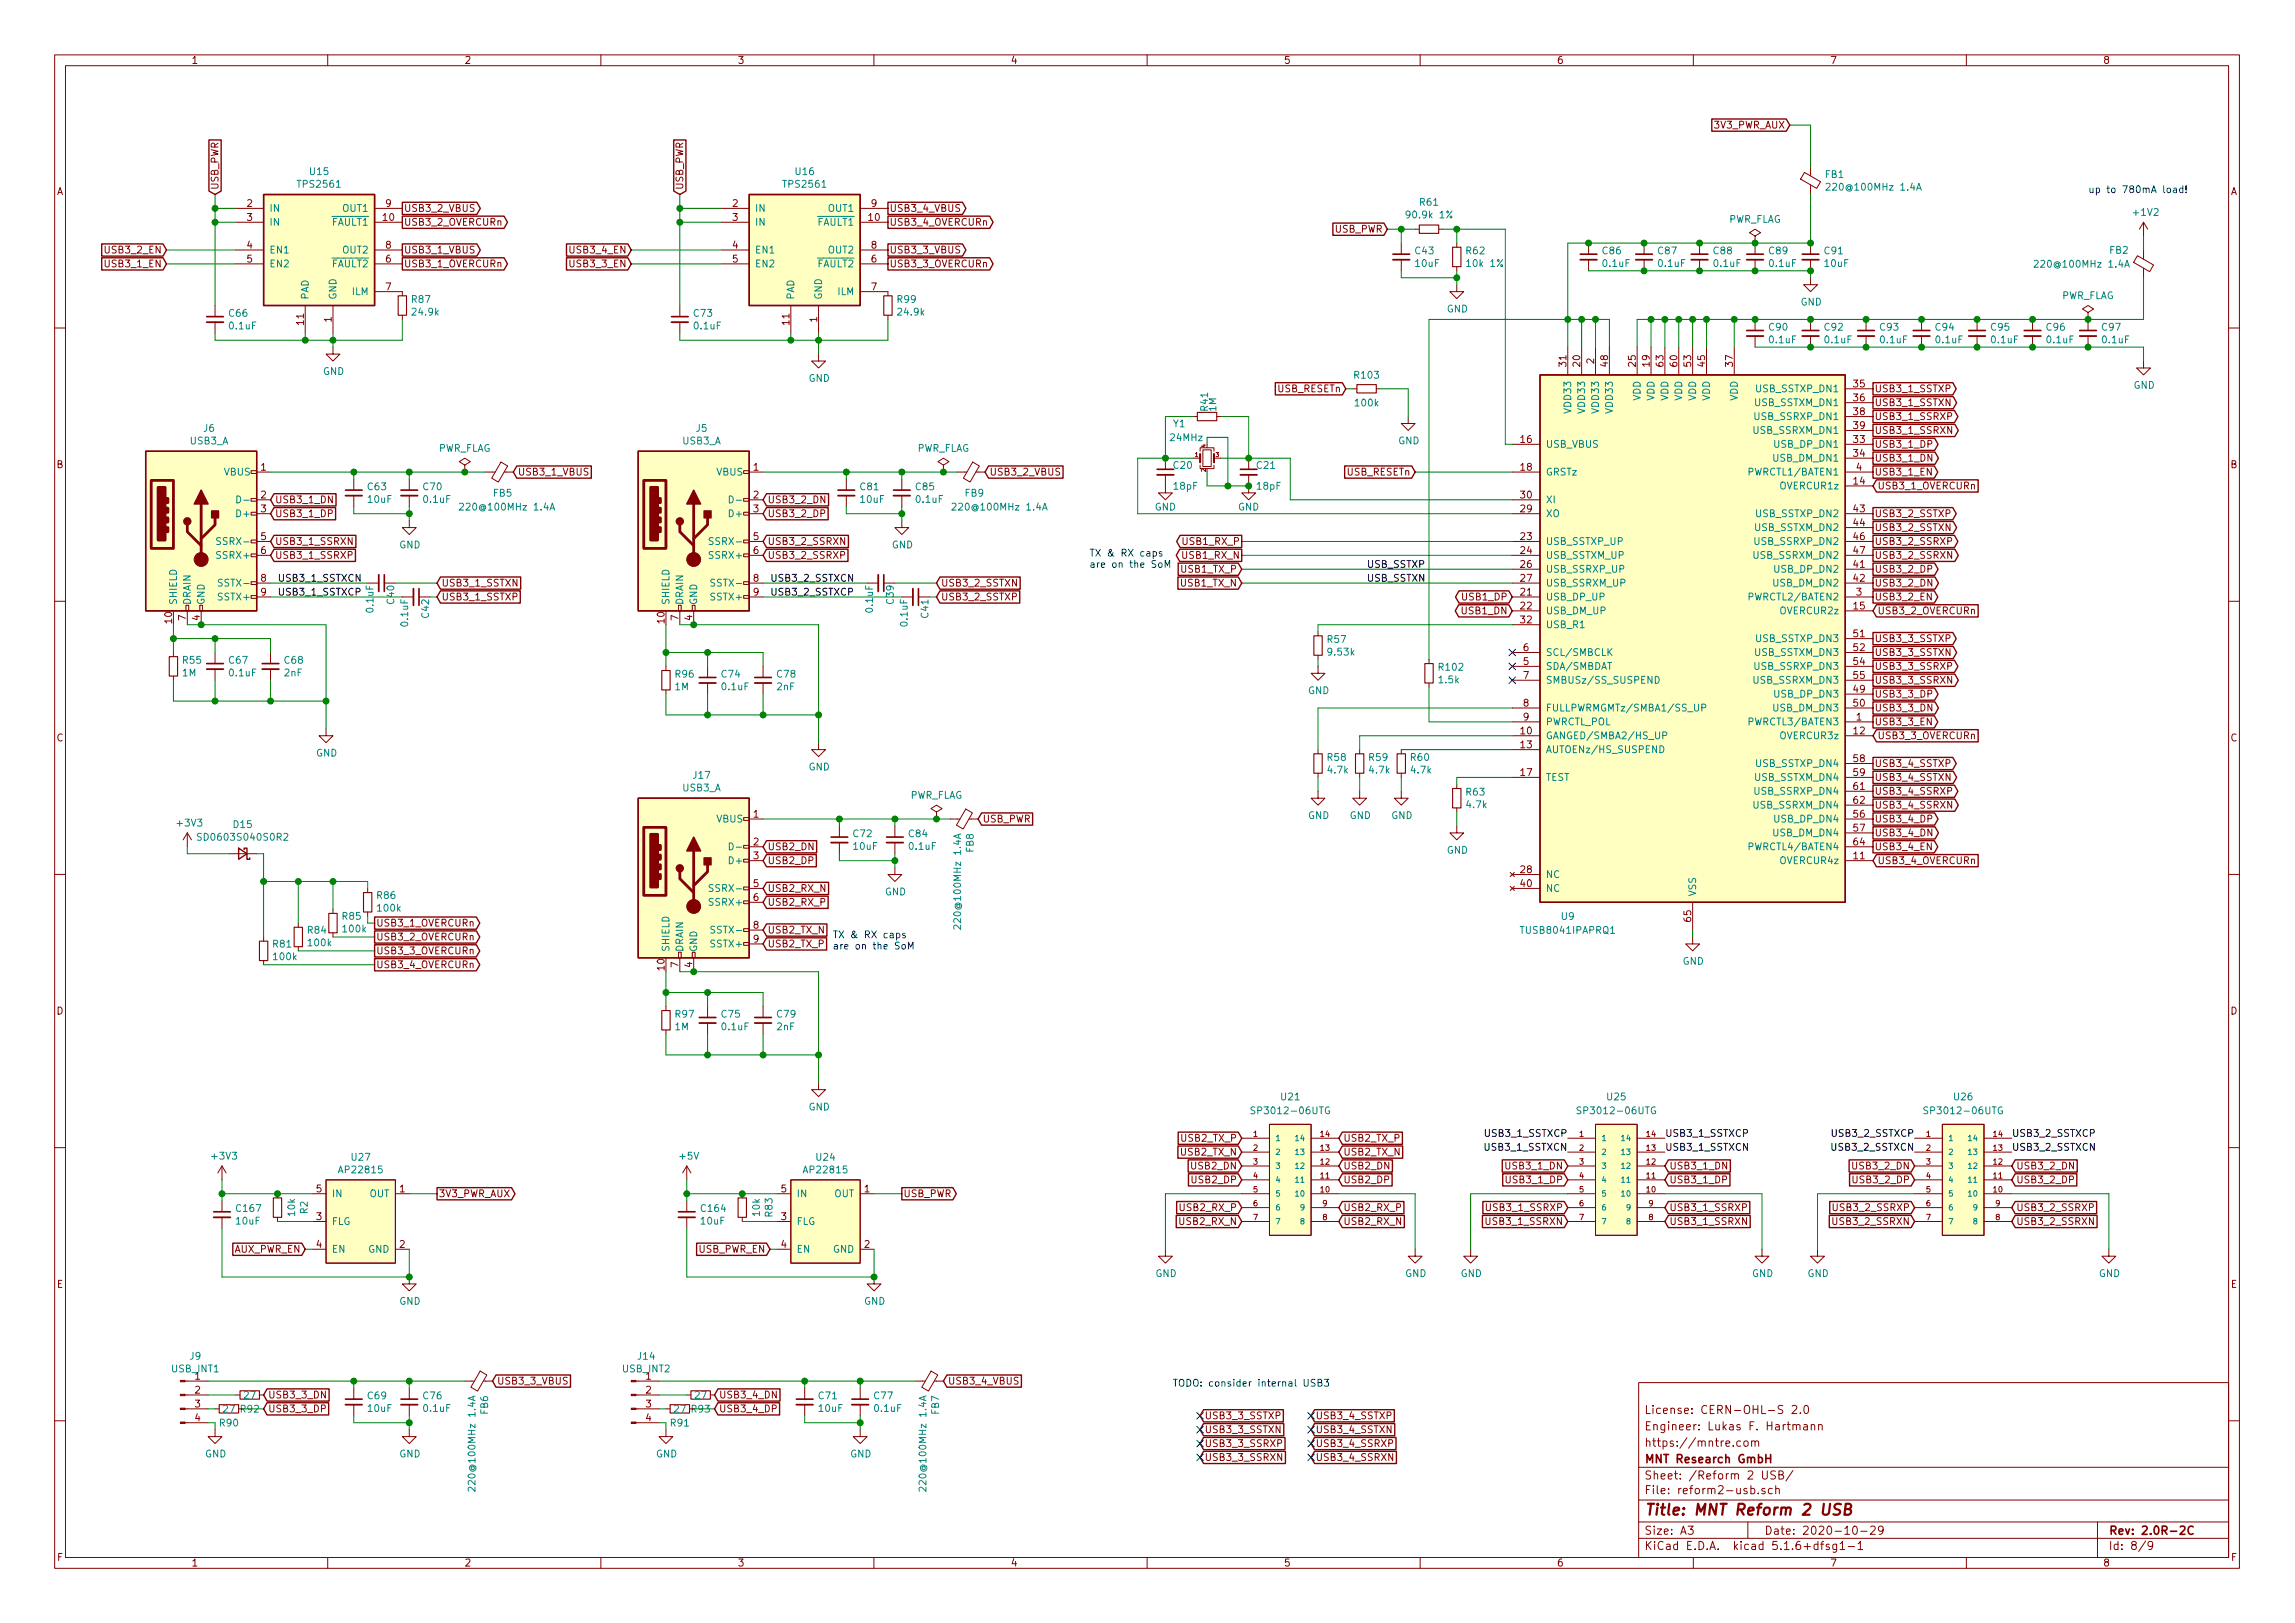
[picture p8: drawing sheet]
<svg xmlns="http://www.w3.org/2000/svg" width="420mm" height="297mm" viewBox="0 0 420 297" stroke-linecap="round" stroke-linejoin="round" font-family="sans-serif">
<defs><g id="words">
<text font-size="2.8" fill="#840000" x="301" y="277.3">Title: MNT Reform 2 USB</text>
<g font-size="2.1" fill="#840000">
<text x="301" y="261.8">Engineer: Lukas F. Hartmann</text>
<text x="301" y="258.8">License: CERN-OHL-S 2.0</text>
<text x="301" y="267.8">MNT Research GmbH</text>
<text x="301" y="264.8">https://mntre.com</text>
<text x="301" y="273.5">File: reform2-usb.sch</text>
<text x="301" y="270.8">Sheet: /Reform 2 USB/</text>
<text x="301" y="280.9">Size: A3</text>
<text x="323" y="280.9">Date: 2020-10-29</text>
<text x="386" y="280.9">Rev: 2.0R-2C</text>
<text x="301" y="283.7">KiCad E.D.A. kicad 5.1.6+dfsg1-1</text>
<text x="386" y="283.7">Id: 8/9</text>
</g>
<g font-size="1.8" fill="#840000">
<text x="35" y="11.7">1</text>
<text x="85" y="11.7">2</text>
<text x="135" y="11.7">3</text>
<text x="185" y="11.7">4</text>
<text x="235" y="11.7">5</text>
<text x="285" y="11.7">6</text>
<text x="335" y="11.7">7</text>
<text x="385" y="11.7">8</text>
<text x="313.9" y="23.5">3V3_PWR_AUX</text>
<text x="10.4" y="35.7">A</text>
<text x="40" y="34.8" transform="rotate(-90 40 34.8)">USB_PWR</text>
<text x="125.1" y="34.8" transform="rotate(-90 125.1 34.8)">USB_PWR</text>
<text x="408.4" y="35.7">A</text>
<text x="45.2" y="37.9">2</text>
<text x="45.2" y="40.4">3</text>
<text x="70.2" y="40.4">10</text>
<text x="70.6" y="37.9">9</text>
<text x="73.9" y="38.8">USB3_2_VBUS</text>
<text x="73.9" y="41.3">USB3_2_OVERCURn</text>
<text x="134.1" y="37.9">2</text>
<text x="134.1" y="40.4">3</text>
<text x="159.1" y="40.4">10</text>
<text x="159.5" y="37.9">9</text>
<text x="162.8" y="38.8">USB3_4_VBUS</text>
<text x="162.8" y="41.3">USB3_4_OVERCURn</text>
<text x="19.6" y="46.4">USB3_2_EN</text>
<text x="45.2" y="45.5">4</text>
<text x="70.6" y="45.5">8</text>
<text x="73.9" y="46.4">USB3_1_VBUS</text>
<text x="104.6" y="46.4">USB3_4_EN</text>
<text x="134.1" y="45.5">4</text>
<text x="159.5" y="45.5">8</text>
<text x="162.8" y="46.4">USB3_3_VBUS</text>
<text x="244.4" y="42.6">USB_PWR</text>
<text x="19.6" y="48.9">USB3_1_EN</text>
<text x="45.2" y="48">5</text>
<text x="70.6" y="48">6</text>
<text x="70.6" y="53.1">7</text>
<text x="73.9" y="48.9">USB3_1_OVERCURn</text>
<text x="104.6" y="48.9">USB3_3_EN</text>
<text x="134.1" y="48">5</text>
<text x="159.5" y="48">6</text>
<text x="159.5" y="53.1">7</text>
<text x="162.8" y="48.9">USB3_3_OVERCURn</text>
<text x="55.6" y="59.4" transform="rotate(-90 55.6 59.4)">11</text>
<text x="60.7" y="58.9" transform="rotate(-90 60.7 58.9)">1</text>
<text x="144.5" y="59.4" transform="rotate(-90 144.5 59.4)">11</text>
<text x="149.6" y="58.9" transform="rotate(-90 149.6 58.9)">1</text>
<text x="233.9" y="71.8">USB_RESETn</text>
<text x="286.8" y="67" transform="rotate(-90 286.8 67)">31</text>
<text x="289.3" y="67" transform="rotate(-90 289.3 67)">20</text>
<text x="291.8" y="66.6" transform="rotate(-90 291.8 66.6)">2</text>
<text x="294.4" y="67" transform="rotate(-90 294.4 67)">48</text>
<text x="299.5" y="67" transform="rotate(-90 299.5 67)">25</text>
<text x="302" y="67" transform="rotate(-90 302 67)">19</text>
<text x="304.5" y="67" transform="rotate(-90 304.5 67)">63</text>
<text x="307.1" y="67" transform="rotate(-90 307.1 67)">60</text>
<text x="309.6" y="67" transform="rotate(-90 309.6 67)">53</text>
<text x="312.2" y="67" transform="rotate(-90 312.2 67)">45</text>
<text x="317.2" y="67" transform="rotate(-90 317.2 67)">37</text>
<text x="339.4" y="70.9">35</text>
<text x="343.2" y="71.8">USB3_1_SSTXP</text>
<text x="339.4" y="73.4">36</text>
<text x="339.4" y="76">38</text>
<text x="343.2" y="76.9">USB3_1_SSRXP</text>
<text x="343.2" y="74.3">USB3_1_SSTXN</text>
<text x="278.4" y="81.1">16</text>
<text x="339.4" y="81.1">33</text>
<text x="339.4" y="83.6">34</text>
<text x="339.4" y="78.5">39</text>
<text x="343.2" y="82">USB3_1_DP</text>
<text x="343.2" y="79.4">USB3_1_SSRXN</text>
<text x="10.4" y="85.7">B</text>
<text x="47.8" y="86.1">1</text>
<text x="94.8" y="87">USB3_1_VBUS</text>
<text x="137.9" y="86.1">1</text>
<text x="181.1" y="87">USB3_2_VBUS</text>
<text x="246.6" y="87">USB_RESETn</text>
<text x="278.4" y="86.1">18</text>
<text x="339.4" y="88.7">14</text>
<text x="339.9" y="86.1">4</text>
<text x="343.2" y="87">USB3_1_EN</text>
<text x="343.2" y="84.5">USB3_1_DN</text>
<text x="343.7" y="89.6">USB3_1_OVERCURn</text>
<text x="408.4" y="85.7">B</text>
<text x="47.8" y="91.2">2</text>
<text x="47.8" y="93.8">3</text>
<text x="50.3" y="92.1">USB3_1_DN</text>
<text x="50.3" y="94.7">USB3_1_DP</text>
<text x="137.9" y="91.2">2</text>
<text x="137.9" y="93.8">3</text>
<text x="140.5" y="94.7">USB3_2_DP</text>
<text x="140.5" y="92.1">USB3_2_DN</text>
<text x="278.4" y="93.8">29</text>
<text x="278.4" y="91.2">30</text>
<text x="339.4" y="93.8">43</text>
<text x="343.2" y="94.7">USB3_2_SSTXP</text>
<text x="47.8" y="98.8">5</text>
<text x="47.8" y="101.4">6</text>
<text x="50.3" y="99.7">USB3_1_SSRXN</text>
<text x="137.9" y="98.8">5</text>
<text x="137.9" y="101.4">6</text>
<text x="140.5" y="99.7">USB3_2_SSRXN</text>
<text x="216.8" y="99.7">USB1_RX_P</text>
<text x="278.4" y="98.8">23</text>
<text x="278.4" y="101.4">24</text>
<text x="339.4" y="96.3">44</text>
<text x="339.4" y="98.8">46</text>
<text x="339.4" y="101.4">47</text>
<text x="343.2" y="99.7">USB3_2_SSRXP</text>
<text x="343.2" y="97.2">USB3_2_SSTXN</text>
<text x="47.8" y="106.5">8</text>
<text x="50.3" y="102.3">USB3_1_SSRXP</text>
<text x="80.8" y="107.4">USB3_1_SSTXN</text>
<text x="137.9" y="106.5">8</text>
<text x="140.5" y="102.3">USB3_2_SSRXP</text>
<text x="172.2" y="107.4">USB3_2_SSTXN</text>
<text x="216.3" y="107.4">USB1_TX_N</text>
<text x="216.4" y="104.8">USB1_TX_P</text>
<text x="216.7" y="102.3">USB1_RX_N</text>
<text x="278.4" y="103.9">26</text>
<text x="278.4" y="106.5">27</text>
<text x="339.4" y="103.9">41</text>
<text x="339.4" y="106.5">42</text>
<text x="343.2" y="107.4">USB3_2_DN</text>
<text x="343.2" y="104.8">USB3_2_DP</text>
<text x="343.2" y="102.3">USB3_2_SSRXN</text>
<text x="34" y="113.5" transform="rotate(-90 34 113.5)">7</text>
<text x="36.6" y="113.5" transform="rotate(-90 36.6 113.5)">4</text>
<text x="47.8" y="109">9</text>
<text x="80.8" y="109.9">USB3_1_SSTXP</text>
<text x="124.2" y="113.5" transform="rotate(-90 124.2 113.5)">7</text>
<text x="126.7" y="113.5" transform="rotate(-90 126.7 113.5)">4</text>
<text x="137.9" y="109">9</text>
<text x="172.2" y="109.9">USB3_2_SSTXP</text>
<text x="267.8" y="112.4">USB1_DN</text>
<text x="267.9" y="109.9">USB1_DP</text>
<text x="278.4" y="109">21</text>
<text x="278.4" y="111.5">22</text>
<text x="339.4" y="111.5">15</text>
<text x="339.9" y="109">3</text>
<text x="343.2" y="109.9">USB3_2_EN</text>
<text x="343.7" y="112.4">USB3_2_OVERCURn</text>
<text x="31.5" y="114" transform="rotate(-90 31.5 114)">10</text>
<text x="121.7" y="114" transform="rotate(-90 121.7 114)">10</text>
<text x="278.4" y="114.1">32</text>
<text x="278.9" y="119.2">6</text>
<text x="339.4" y="116.6">51</text>
<text x="339.4" y="119.2">52</text>
<text x="343.2" y="117.5">USB3_3_SSTXP</text>
<text x="278.9" y="121.7">5</text>
<text x="278.9" y="124.2">7</text>
<text x="339.4" y="121.7">54</text>
<text x="339.4" y="124.2">55</text>
<text x="343.2" y="125.1">USB3_3_SSRXN</text>
<text x="343.2" y="120.1">USB3_3_SSTXN</text>
<text x="343.2" y="122.6">USB3_3_SSRXP</text>
<text x="278.9" y="129.3">8</text>
<text x="278.9" y="131.9">9</text>
<text x="339.4" y="126.8">49</text>
<text x="339.4" y="129.3">50</text>
<text x="339.9" y="131.9">1</text>
<text x="343.2" y="130.2">USB3_3_DN</text>
<text x="343.2" y="127.7">USB3_3_DP</text>
<text x="10.4" y="135.7">C</text>
<text x="278.4" y="134.4">10</text>
<text x="278.4" y="136.9">13</text>
<text x="339.4" y="134.4">12</text>
<text x="343.2" y="132.8">USB3_3_EN</text>
<text x="343.7" y="135.3">USB3_3_OVERCURn</text>
<text x="408.4" y="135.7">C</text>
<text x="278.4" y="142">17</text>
<text x="339.4" y="139.5">58</text>
<text x="339.4" y="142">59</text>
<text x="343.2" y="140.4">USB3_4_SSTXP</text>
<text x="343.2" y="142.9">USB3_4_SSTXN</text>
<text x="137.9" y="149.6">1</text>
<text x="339.4" y="149.6">56</text>
<text x="339.4" y="144.6">61</text>
<text x="339.4" y="147.1">62</text>
<text x="343.2" y="145.5">USB3_4_SSRXP</text>
<text x="343.2" y="148">USB3_4_SSRXN</text>
<text x="137.9" y="154.7">2</text>
<text x="140.5" y="155.6">USB2_DN</text>
<text x="179.9" y="150.5">USB_PWR</text>
<text x="339.4" y="152.2">57</text>
<text x="339.4" y="154.7">64</text>
<text x="343.2" y="155.6">USB3_4_EN</text>
<text x="343.2" y="153.1">USB3_4_DN</text>
<text x="343.2" y="150.5">USB3_4_DP</text>
<text x="137.9" y="157.3">3</text>
<text x="140.5" y="158.2">USB2_DP</text>
<text x="278.4" y="159.8">28</text>
<text x="339.4" y="157.3">11</text>
<text x="343.7" y="158.2">USB3_4_OVERCURn</text>
<text x="137.9" y="162.3">5</text>
<text x="137.9" y="164.9">6</text>
<text x="140.5" y="163.2">USB2_RX_N</text>
<text x="140.5" y="165.8">USB2_RX_P</text>
<text x="278.4" y="162.3">40</text>
<text x="68.8" y="169.6">USB3_1_OVERCURn</text>
<text x="68.8" y="172.1">USB3_2_OVERCURn</text>
<text x="137.9" y="170">8</text>
<text x="137.9" y="172.5">9</text>
<text x="140.5" y="170.9">USB2_TX_N</text>
<text x="140.5" y="173.4">USB2_TX_P</text>
<text x="309.6" y="168.6" transform="rotate(-90 309.6 168.6)">65</text>
<text x="68.8" y="177.2">USB3_4_OVERCURn</text>
<text x="68.8" y="174.7">USB3_3_OVERCURn</text>
<text x="121.7" y="177.5" transform="rotate(-90 121.7 177.5)">10</text>
<text x="124.2" y="177" transform="rotate(-90 124.2 177)">7</text>
<text x="126.7" y="177" transform="rotate(-90 126.7 177)">4</text>
<text x="10.4" y="185.7">D</text>
<text x="408.4" y="185.7">D</text>
<text x="216.4" y="209">USB2_TX_P</text>
<text x="245.9" y="209">USB2_TX_P</text>
<text x="216.3" y="211.5">USB2_TX_N</text>
<text x="218.3" y="214">USB2_DN</text>
<text x="245.9" y="211.5">USB2_TX_N</text>
<text x="245.9" y="214">USB2_DN</text>
<text x="276" y="214">USB3_1_DN</text>
<text x="305.6" y="214">USB3_1_DN</text>
<text x="339.5" y="214">USB3_2_DN</text>
<text x="369.1" y="214">USB3_2_DN</text>
<text x="57.9" y="218.2">5</text>
<text x="73.2" y="218.2">1</text>
<text x="80.3" y="219.1">3V3_PWR_AUX</text>
<text x="143" y="218.2">5</text>
<text x="158.3" y="218.2">1</text>
<text x="165.4" y="219.1">USB_PWR</text>
<text x="216.2" y="221.7">USB2_RX_P</text>
<text x="218.4" y="216.6">USB2_DP</text>
<text x="245.9" y="216.6">USB2_DP</text>
<text x="245.9" y="221.7">USB2_RX_P</text>
<text x="272.6" y="221.7">USB3_1_SSRXP</text>
<text x="276.1" y="216.6">USB3_1_DP</text>
<text x="305.6" y="221.7">USB3_1_SSRXP</text>
<text x="305.6" y="216.6">USB3_1_DP</text>
<text x="336.1" y="221.7">USB3_2_SSRXP</text>
<text x="339.6" y="216.6">USB3_2_DP</text>
<text x="369.1" y="221.7">USB3_2_SSRXP</text>
<text x="369.1" y="216.6">USB3_2_DP</text>
<text x="57.9" y="223.3">3</text>
<text x="143" y="223.3">3</text>
<text x="216.1" y="224.2">USB2_RX_N</text>
<text x="245.9" y="224.2">USB2_RX_N</text>
<text x="272.5" y="224.2">USB3_1_SSRXN</text>
<text x="305.6" y="224.2">USB3_1_SSRXN</text>
<text x="336" y="224.2">USB3_2_SSRXN</text>
<text x="369.1" y="224.2">USB3_2_SSRXN</text>
<text x="42.8" y="229.3">AUX_PWR_EN</text>
<text x="57.9" y="228.4">4</text>
<text x="73.2" y="228.4">2</text>
<text x="127.9" y="229.3">USB_PWR_EN</text>
<text x="143" y="228.4">4</text>
<text x="158.3" y="228.4">2</text>
<text x="10.4" y="235.7">E</text>
<text x="408.4" y="235.7">E</text>
<text x="35.7" y="252.5">1</text>
<text x="35.7" y="255.1">2</text>
<text x="35.7" y="257.6">3</text>
<text x="49" y="255.9">USB3_3_DN</text>
<text x="91" y="253.4">USB3_3_VBUS</text>
<text x="118.3" y="252.5">1</text>
<text x="118.3" y="255.1">2</text>
<text x="118.3" y="257.6">3</text>
<text x="131.6" y="255.9">USB3_4_DN</text>
<text x="173.5" y="253.4">USB3_4_VBUS</text>
<text x="35.7" y="260.1">4</text>
<text x="49" y="258.5">USB3_3_DP</text>
<text x="118.3" y="260.1">4</text>
<text x="131.6" y="258.5">USB3_4_DP</text>
<text x="220.5" y="259.8">USB3_3_SSTXP</text>
<text x="220.5" y="262.3">USB3_3_SSTXN</text>
<text x="240.8" y="259.8">USB3_4_SSTXP</text>
<text x="240.8" y="262.3">USB3_4_SSTXN</text>
<text x="220.5" y="264.8">USB3_3_SSRXP</text>
<text x="220.5" y="267.4">USB3_3_SSRXN</text>
<text x="240.8" y="264.8">USB3_4_SSRXP</text>
<text x="240.8" y="267.4">USB3_4_SSRXN</text>
<text x="10.5" y="285.7">F</text>
<text x="35" y="286.7">1</text>
<text x="85" y="286.7">2</text>
<text x="135" y="286.7">3</text>
<text x="185" y="286.7">4</text>
<text x="235" y="286.7">5</text>
<text x="285" y="286.7">6</text>
<text x="335" y="286.7">7</text>
<text x="385" y="286.7">8</text>
<text x="408.5" y="285.7">F</text>
</g>
<g font-size="1.8" fill="#008484">
<text x="54.7" y="34.4">TPS2561</text>
<text x="56.8" y="32">U15</text>
<text x="143.6" y="34.4">TPS2561</text>
<text x="145.7" y="32">U16</text>
<text x="334.2" y="32.6">FB1</text>
<text x="335.2" y="34.9">220@100MHz 1.4A</text>
<text x="49.3" y="38.8">IN</text>
<text x="49.3" y="41.3">IN</text>
<text x="60.8" y="41.3">FAULT1</text>
<text x="62.8" y="38.8">OUT1</text>
<text x="138.2" y="38.8">IN</text>
<text x="138.2" y="41.3">IN</text>
<text x="149.7" y="41.3">FAULT1</text>
<text x="151.7" y="38.8">OUT1</text>
<text x="257.9" y="40">90.9k 1%</text>
<text x="260" y="37.7">R61</text>
<text x="316.4" y="40.8">PWR_FLAG</text>
<text x="390.7" y="39.5">+1V2</text>
<text x="49.3" y="46.4">EN1</text>
<text x="62.8" y="46.4">OUT2</text>
<text x="138.2" y="46.4">EN1</text>
<text x="151.7" y="46.4">OUT2</text>
<text x="259.2" y="46.5">C43</text>
<text x="268.5" y="46.5">R62</text>
<text x="293.4" y="46.5">C86</text>
<text x="303.6" y="46.5">C87</text>
<text x="313.8" y="46.5">C88</text>
<text x="323.9" y="46.5">C89</text>
<text x="334.1" y="46.5">C91</text>
<text x="386.3" y="46.4">FB2</text>
<text x="49.3" y="48.9">EN2</text>
<text x="60.8" y="48.9">FAULT2</text>
<text x="138.2" y="48.9">EN2</text>
<text x="149.7" y="48.9">FAULT2</text>
<text x="259.2" y="48.9">10uF</text>
<text x="268.8" y="48.9">10k 1%</text>
<text x="293.5" y="48.9">0.1uF</text>
<text x="303.7" y="48.9">0.1uF</text>
<text x="313.9" y="48.9">0.1uF</text>
<text x="324" y="48.9">0.1uF</text>
<text x="334.1" y="48.9">10uF</text>
<text x="373.3" y="49">220@100MHz 1.4A</text>
<text x="42" y="58">C66</text>
<text x="56.5" y="54.9" transform="rotate(-90 56.5 54.9)">PAD</text>
<text x="61.6" y="54.9" transform="rotate(-90 61.6 54.9)">GND</text>
<text x="64.5" y="54">ILM</text>
<text x="75.4" y="55.4">R87</text>
<text x="75.6" y="57.7">24.9k</text>
<text x="127.1" y="58">C73</text>
<text x="145.4" y="54.9" transform="rotate(-90 145.4 54.9)">PAD</text>
<text x="150.5" y="54.9" transform="rotate(-90 150.5 54.9)">GND</text>
<text x="153.4" y="54">ILM</text>
<text x="164.3" y="55.4">R99</text>
<text x="164.5" y="57.7">24.9k</text>
<text x="264.9" y="57.2">GND</text>
<text x="329.6" y="55.9">GND</text>
<text x="377.3" y="54.7">PWR_FLAG</text>
<text x="42.1" y="60.3">0.1uF</text>
<text x="127.2" y="60.3">0.1uF</text>
<text x="323.9" y="60.5">C90</text>
<text x="324" y="62.8">0.1uF</text>
<text x="334.1" y="60.5">C92</text>
<text x="334.2" y="62.8">0.1uF</text>
<text x="344.2" y="60.5">C93</text>
<text x="344.3" y="62.8">0.1uF</text>
<text x="354.4" y="60.5">C94</text>
<text x="354.5" y="62.8">0.1uF</text>
<text x="364.6" y="60.5">C95</text>
<text x="364.7" y="62.8">0.1uF</text>
<text x="374.7" y="60.5">C96</text>
<text x="374.8" y="62.8">0.1uF</text>
<text x="384.9" y="60.5">C97</text>
<text x="385" y="62.8">0.1uF</text>
<text x="59.1" y="68.6">GND</text>
<text x="148" y="69.9">GND</text>
<text x="248.1" y="69.3">R103</text>
<text x="321.8" y="71.8">USB_SSTXP_DN1</text>
<text x="390.6" y="71.2">GND</text>
<text x="221.2" y="75.2" transform="rotate(-90 221.2 75.2)">R41</text>
<text x="222.7" y="75.3" transform="rotate(-90 222.7 75.3)">1M</text>
<text x="248.2" y="74.4">100k</text>
<text x="287.7" y="75.3" transform="rotate(-90 287.7 75.3)">VDD33</text>
<text x="290.2" y="75.3" transform="rotate(-90 290.2 75.3)">VDD33</text>
<text x="292.7" y="75.3" transform="rotate(-90 292.7 75.3)">VDD33</text>
<text x="295.3" y="75.3" transform="rotate(-90 295.3 75.3)">VDD33</text>
<text x="300.4" y="73.4" transform="rotate(-90 300.4 73.4)">VDD</text>
<text x="302.9" y="73.4" transform="rotate(-90 302.9 73.4)">VDD</text>
<text x="305.4" y="73.4" transform="rotate(-90 305.4 73.4)">VDD</text>
<text x="308" y="73.4" transform="rotate(-90 308 73.4)">VDD</text>
<text x="310.5" y="73.4" transform="rotate(-90 310.5 73.4)">VDD</text>
<text x="313.1" y="73.4" transform="rotate(-90 313.1 73.4)">VDD</text>
<text x="318.1" y="73.4" transform="rotate(-90 318.1 73.4)">VDD</text>
<text x="321.5" y="74.3">USB_SSTXM_DN1</text>
<text x="321.6" y="76.9">USB_SSRXP_DN1</text>
<text x="34.8" y="81.3">USB3_A</text>
<text x="37.3" y="79">J6</text>
<text x="80.1" y="82.7">PWR_FLAG</text>
<text x="125" y="81.3">USB3_A</text>
<text x="127.5" y="79">J5</text>
<text x="167.8" y="82.7">PWR_FLAG</text>
<text x="214.4" y="80.7">24MHz</text>
<text x="214.8" y="78.2">Y1</text>
<text x="256" y="81.3">GND</text>
<text x="283" y="82">USB_VBUS</text>
<text x="321.3" y="79.4">USB_SSRXM_DN1</text>
<text x="325.1" y="82">USB_DP_DN1</text>
<text x="41.1" y="87">VBUS</text>
<text x="67.4" y="89.7">C63</text>
<text x="77.5" y="89.7">C70</text>
<text x="131.2" y="87">VBUS</text>
<text x="157.6" y="89.7">C81</text>
<text x="167.7" y="89.7">C85</text>
<text x="214.9" y="85.8">C20</text>
<text x="215" y="89.6">18pF</text>
<text x="230.1" y="85.8">C21</text>
<text x="230.2" y="89.6">18pF</text>
<text x="283" y="87">GRSTz</text>
<text x="320.7" y="87">PWRCTL1/BATEN1</text>
<text x="324.8" y="84.5">USB_DM_DN1</text>
<text x="326.1" y="89.6">OVERCUR1z</text>
<text x="43.7" y="94.7">D+</text>
<text x="67.4" y="92">10uF</text>
<text x="77.6" y="92">0.1uF</text>
<text x="85" y="93.4">220@100MHz 1.4A</text>
<text x="90.3" y="90.9">FB5</text>
<text x="133.8" y="94.7">D+</text>
<text x="157.6" y="92">10uF</text>
<text x="167.8" y="92">0.1uF</text>
<text x="175.2" y="93.4">220@100MHz 1.4A</text>
<text x="176.7" y="90.9">FB9</text>
<text x="211.4" y="93.4">GND</text>
<text x="226.6" y="93.4">GND</text>
<text x="283" y="94.7">XO</text>
<text x="283" y="92.1">XI</text>
<text x="321.8" y="94.7">USB_SSTXP_DN2</text>
<text x="40.6" y="99.7">SSRX-</text>
<text x="73.1" y="100.4">GND</text>
<text x="130.7" y="99.7">SSRX-</text>
<text x="163.3" y="100.4">GND</text>
<text x="283" y="99.7">USB_SSTXP_UP</text>
<text x="321.5" y="97.2">USB_SSTXM_DN2</text>
<text x="321.6" y="99.7">USB_SSRXP_DN2</text>
<text x="40.1" y="102.3">SSRX+</text>
<text x="40.8" y="107.4">SSTX-</text>
<text x="130.3" y="102.3">SSRX+</text>
<text x="130.9" y="107.4">SSTX-</text>
<text x="283" y="102.3">USB_SSTXM_UP</text>
<text x="283" y="104.8">USB_SSRXP_UP</text>
<text x="283" y="107.4">USB_SSRXM_UP</text>
<text x="321.3" y="102.3">USB_SSRXM_DN2</text>
<text x="324.8" y="107.4">USB_DM_DN2</text>
<text x="325.1" y="104.8">USB_DP_DN2</text>
<text x="32.4" y="110.8" transform="rotate(-90 32.4 110.8)">SHIELD</text>
<text x="34.9" y="110.8" transform="rotate(-90 34.9 110.8)">DRAIN</text>
<text x="37.5" y="110.8" transform="rotate(-90 37.5 110.8)">GND</text>
<text x="40.3" y="109.9">SSTX+</text>
<text x="68.4" y="112" transform="rotate(-90 68.4 112)">0.1uF</text>
<text x="72.2" y="110.5" transform="rotate(-90 72.2 110.5)">C40</text>
<text x="78.5" y="113" transform="rotate(-90 78.5 113)">C42</text>
<text x="122.6" y="110.8" transform="rotate(-90 122.6 110.8)">SHIELD</text>
<text x="125.1" y="110.8" transform="rotate(-90 125.1 110.8)">DRAIN</text>
<text x="127.6" y="110.8" transform="rotate(-90 127.6 110.8)">GND</text>
<text x="130.5" y="109.9">SSTX+</text>
<text x="159.8" y="112" transform="rotate(-90 159.8 112)">0.1uF</text>
<text x="163.6" y="110.5" transform="rotate(-90 163.6 110.5)">C39</text>
<text x="170" y="113" transform="rotate(-90 170 113)">C41</text>
<text x="283" y="109.9">USB_DP_UP</text>
<text x="283" y="112.4">USB_DM_UP</text>
<text x="320.7" y="109.9">PWRCTL2/BATEN2</text>
<text x="326.1" y="112.4">OVERCUR2z</text>
<text x="74.7" y="114.5" transform="rotate(-90 74.7 114.5)">0.1uF</text>
<text x="166.2" y="114.5" transform="rotate(-90 166.2 114.5)">0.1uF</text>
<text x="243.1" y="117.7">R57</text>
<text x="243.3" y="120">9.53k</text>
<text x="283" y="115">USB_R1</text>
<text x="321.8" y="117.5">USB_SSTXP_DN3</text>
<text x="33.4" y="123.8">1M</text>
<text x="33.5" y="121.5">R55</text>
<text x="42" y="121.5">C67</text>
<text x="42.1" y="123.8">0.1uF</text>
<text x="52.1" y="123.8">2nF</text>
<text x="52.1" y="121.5">C68</text>
<text x="123.7" y="124">R96</text>
<text x="132.2" y="124">C74</text>
<text x="142.3" y="124">C78</text>
<text x="263.5" y="125.1">1.5k</text>
<text x="263.5" y="122.7">R102</text>
<text x="283" y="122.6">SDA/SMBDAT</text>
<text x="283" y="120.1">SCL/SMBCLK</text>
<text x="283" y="125.1">SMBUSz/SS_SUSPEND</text>
<text x="321.3" y="125.1">USB_SSRXM_DN3</text>
<text x="321.5" y="120.1">USB_SSTXM_DN3</text>
<text x="321.6" y="122.6">USB_SSRXP_DN3</text>
<text x="123.6" y="126.3">1M</text>
<text x="132.3" y="126.3">0.1uF</text>
<text x="142.3" y="126.3">2nF</text>
<text x="239.5" y="127">GND</text>
<text x="283" y="130.2">FULLPWRMGMTz/SMBA1/SS_UP</text>
<text x="324.8" y="130.2">USB_DM_DN3</text>
<text x="325.1" y="127.7">USB_DP_DN3</text>
<text x="283" y="135.3">GANGED/SMBA2/HS_UP</text>
<text x="283" y="137.8">AUTOENz/HS_SUSPEND</text>
<text x="283" y="132.8">PWRCTL_POL</text>
<text x="320.7" y="132.8">PWRCTL3/BATEN3</text>
<text x="326.1" y="135.3">OVERCUR3z</text>
<text x="57.9" y="138.5">GND</text>
<text x="127" y="142.5">J17</text>
<text x="148" y="141">GND</text>
<text x="243.1" y="139.3">R58</text>
<text x="243.2" y="141.6">4.7k</text>
<text x="250.7" y="139.3">R59</text>
<text x="250.8" y="141.6">4.7k</text>
<text x="258.3" y="139.3">R60</text>
<text x="258.4" y="141.6">4.7k</text>
<text x="283" y="142.9">TEST</text>
<text x="321.5" y="142.9">USB_SSTXM_DN4</text>
<text x="321.8" y="140.4">USB_SSTXP_DN4</text>
<text x="125" y="144.8">USB3_A</text>
<text x="166.5" y="146.2">PWR_FLAG</text>
<text x="239.5" y="149.9">GND</text>
<text x="247.1" y="149.9">GND</text>
<text x="254.7" y="149.9">GND</text>
<text x="268.5" y="145.6">R63</text>
<text x="268.6" y="147.9">4.7k</text>
<text x="321.3" y="148">USB_SSRXM_DN4</text>
<text x="321.6" y="145.5">USB_SSRXP_DN4</text>
<text x="32.6" y="151.3">+3V3</text>
<text x="37" y="153.9">SD0603S040S0R2</text>
<text x="42.8" y="151.5">D15</text>
<text x="131.2" y="150.5">VBUS</text>
<text x="156.3" y="153.2">C72</text>
<text x="156.3" y="155.5">10uF</text>
<text x="166.4" y="153.2">C84</text>
<text x="166.5" y="155.5">0.1uF</text>
<text x="178.3" y="156" transform="rotate(-90 178.3 156)">FB8</text>
<text x="320.7" y="155.6">PWRCTL4/BATEN4</text>
<text x="324.8" y="153.1">USB_DM_DN4</text>
<text x="325.1" y="150.5">USB_DP_DN4</text>
<text x="133.8" y="158.2">D+</text>
<text x="264.9" y="156.2">GND</text>
<text x="283" y="160.7">NC</text>
<text x="326.1" y="158.2">OVERCUR4z</text>
<text x="69.1" y="164.5">R86</text>
<text x="69.2" y="166.8">100k</text>
<text x="130.3" y="165.8">SSRX+</text>
<text x="130.7" y="163.2">SSRX-</text>
<text x="162" y="163.9">GND</text>
<text x="283" y="163.2">NC</text>
<text x="310.5" y="164.1" transform="rotate(-90 310.5 164.1)">VSS</text>
<text x="50" y="173.4">R81</text>
<text x="56.4" y="170.9">R84</text>
<text x="56.5" y="173.2">100k</text>
<text x="62.7" y="168.3">R85</text>
<text x="62.9" y="170.6">100k</text>
<text x="130.5" y="173.4">SSTX+</text>
<text x="130.9" y="170.9">SSTX-</text>
<text x="175.9" y="169.1" transform="rotate(-90 175.9 169.1)">220@100MHz 1.4A</text>
<text x="278.8" y="170.9">TUSB8041IPAPRQ1</text>
<text x="285.9" y="168.4">U9</text>
<text x="50.2" y="175.7">100k</text>
<text x="122.6" y="174.3" transform="rotate(-90 122.6 174.3)">SHIELD</text>
<text x="125.1" y="174.3" transform="rotate(-90 125.1 174.3)">DRAIN</text>
<text x="127.6" y="174.3" transform="rotate(-90 127.6 174.3)">GND</text>
<text x="308.1" y="176.6">GND</text>
<text x="123.6" y="188.6">1M</text>
<text x="123.7" y="186.2">R97</text>
<text x="132.2" y="186.2">C75</text>
<text x="132.3" y="188.6">0.1uF</text>
<text x="142.3" y="188.6">2nF</text>
<text x="142.3" y="186.2">C79</text>
<text x="148" y="203.2">GND</text>
<text x="229.9" y="203.9">SP3012-06UTG</text>
<text x="234.6" y="201.4">U21</text>
<text x="289.6" y="203.9">SP3012-06UTG</text>
<text x="294.3" y="201.4">U25</text>
<text x="353.1" y="203.9">SP3012-06UTG</text>
<text x="357.8" y="201.4">U26</text>
<text x="38.9" y="212.2">+3V3</text>
<text x="62.4" y="214.7">AP22815</text>
<text x="64.4" y="212.4">U27</text>
<text x="124.5" y="212.2">+5V</text>
<text x="147.4" y="214.7">AP22815</text>
<text x="149.5" y="212.4">U24</text>
<text x="43.4" y="221.8">C167</text>
<text x="60.7" y="219.1">IN</text>
<text x="67.6" y="219.1">OUT</text>
<text x="128.5" y="221.8">C164</text>
<text x="145.8" y="219.1">IN</text>
<text x="152.7" y="219.1">OUT</text>
<text x="43.3" y="224.1">10uF</text>
<text x="54" y="222.5" transform="rotate(-90 54 222.5)">10k</text>
<text x="56.3" y="222.1" transform="rotate(-90 56.3 222.1)">R2</text>
<text x="60.7" y="224.2">FLG</text>
<text x="128.4" y="224.1">10uF</text>
<text x="139.1" y="222.5" transform="rotate(-90 139.1 222.5)">10k</text>
<text x="141.4" y="222.6" transform="rotate(-90 141.4 222.6)">R83</text>
<text x="145.8" y="224.2">FLG</text>
<text x="60.7" y="229.3">EN</text>
<text x="67.4" y="229.3">GND</text>
<text x="145.8" y="229.3">EN</text>
<text x="152.5" y="229.3">GND</text>
<text x="211.5" y="233.7">GND</text>
<text x="257.3" y="233.7">GND</text>
<text x="267.4" y="233.7">GND</text>
<text x="320.8" y="233.7">GND</text>
<text x="330.9" y="233.7">GND</text>
<text x="384.3" y="233.7">GND</text>
<text x="73.1" y="238.8">GND</text>
<text x="158.2" y="238.8">GND</text>
<text x="31.5" y="251.2">USB_INT1</text>
<text x="34.8" y="248.9">J9</text>
<text x="114" y="251.2">USB_INT2</text>
<text x="116.8" y="248.9">J14</text>
<text x="44.8" y="256">27</text>
<text x="67.4" y="256.1">C69</text>
<text x="77.5" y="256.1">C76</text>
<text x="127.3" y="256">27</text>
<text x="149.9" y="256.1">C71</text>
<text x="160.1" y="256.1">C77</text>
<text x="40.3" y="261.1">R90</text>
<text x="40.9" y="258.5">27 R92</text>
<text x="67.4" y="258.4">10uF</text>
<text x="77.6" y="258.4">0.1uF</text>
<text x="89.4" y="258.8" transform="rotate(-90 89.4 258.8)">FB6</text>
<text x="122.8" y="261.1">R91</text>
<text x="123.5" y="258.5">27 R93</text>
<text x="150" y="258.4">10uF</text>
<text x="160.2" y="258.4">0.1uF</text>
<text x="171.9" y="258.8" transform="rotate(-90 171.9 258.8)">FB7</text>
<text x="37.5" y="266.7">GND</text>
<text x="73.1" y="266.7">GND</text>
<text x="120.1" y="266.7">GND</text>
<text x="155.7" y="266.7">GND</text>
<text x="87" y="272" transform="rotate(-90 87 272)">220@100MHz 1.4A</text>
<text x="169.6" y="272" transform="rotate(-90 169.6 272)">220@100MHz 1.4A</text>
</g>
<g font-size="1.8" fill="#0000c2">
<text x="382.3" y="35.3">up to 780mA load!</text>
<text x="199.4" y="101.9">TX &amp; RX caps</text>
<text x="199.4" y="103.9">are on the SoM</text>
<text x="152.4" y="171.7">TX &amp; RX caps</text>
<text x="152.4" y="173.8">are on the SoM</text>
<text x="214.6" y="253.8">TODO: consider internal USB3</text>
</g>
<g font-size="1.8">
<text x="50.8" y="106.5">USB3_1_SSTXCN</text>
<text x="141" y="106.5">USB3_2_SSTXCN</text>
<text x="250.2" y="103.9">USB_SSTXP</text>
<text x="250.2" y="106.5">USB_SSTXN</text>
<text x="50.8" y="109">USB3_1_SSTXCP</text>
<text x="141" y="109">USB3_2_SSTXCP</text>
<text x="272.3" y="208.1">USB3_1_SSTXCP</text>
<text x="304.8" y="208.1">USB3_1_SSTXCP</text>
<text x="335.8" y="208.1">USB3_2_SSTXCP</text>
<text x="368.3" y="208.1">USB3_2_SSTXCP</text>
<text x="272.2" y="210.6">USB3_1_SSTXCN</text>
<text x="304.8" y="210.6">USB3_1_SSTXCN</text>
<text x="335.7" y="210.6">USB3_2_SSTXCN</text>
<text x="368.3" y="210.6">USB3_2_SSTXCN</text>
</g>
<g font-size="1.4" fill="#840000">
<text x="229.5" y="208.1">1</text>
<text x="241.8" y="208.1">14</text>
<text x="289.2" y="208.1">1</text>
<text x="301.5" y="208.1">14</text>
<text x="352.7" y="208.1">1</text>
<text x="365" y="208.1">14</text>
<text x="229.5" y="210.6">2</text>
<text x="229.5" y="213.1">3</text>
<text x="229.5" y="215.7">4</text>
<text x="241.8" y="215.7">11</text>
<text x="241.8" y="213.1">12</text>
<text x="241.8" y="210.6">13</text>
<text x="289.2" y="210.6">2</text>
<text x="289.2" y="213.1">3</text>
<text x="289.2" y="215.7">4</text>
<text x="301.5" y="215.7">11</text>
<text x="301.5" y="213.1">12</text>
<text x="301.5" y="210.6">13</text>
<text x="352.7" y="210.6">2</text>
<text x="352.7" y="213.1">3</text>
<text x="352.7" y="215.7">4</text>
<text x="365" y="215.7">11</text>
<text x="365" y="213.1">12</text>
<text x="365" y="210.6">13</text>
<text x="229.5" y="218.2">5</text>
<text x="229.5" y="220.8">6</text>
<text x="241.8" y="218.2">10</text>
<text x="242.2" y="220.8">9</text>
<text x="289.2" y="218.2">5</text>
<text x="289.2" y="220.8">6</text>
<text x="301.5" y="218.2">10</text>
<text x="301.9" y="220.8">9</text>
<text x="352.7" y="218.2">5</text>
<text x="352.7" y="220.8">6</text>
<text x="365" y="218.2">10</text>
<text x="365.4" y="220.8">9</text>
<text x="229.5" y="223.3">7</text>
<text x="242.2" y="223.3">8</text>
<text x="289.2" y="223.3">7</text>
<text x="301.9" y="223.3">8</text>
<text x="352.7" y="223.3">7</text>
<text x="365.4" y="223.3">8</text>
</g>
<g font-size="1.4" fill="#008484">
<text x="233.4" y="208.8">1</text>
<text x="237.4" y="208.8">14</text>
<text x="293.1" y="208.8">1</text>
<text x="297.1" y="208.8">14</text>
<text x="356.6" y="208.8">1</text>
<text x="360.6" y="208.8">14</text>
<text x="233.4" y="211.4">2</text>
<text x="233.4" y="213.9">3</text>
<text x="237.4" y="213.9">12</text>
<text x="237.4" y="211.4">13</text>
<text x="293.1" y="211.4">2</text>
<text x="293.1" y="213.9">3</text>
<text x="297.1" y="213.9">12</text>
<text x="297.1" y="211.4">13</text>
<text x="356.6" y="211.4">2</text>
<text x="356.6" y="213.9">3</text>
<text x="360.6" y="213.9">12</text>
<text x="360.6" y="211.4">13</text>
<text x="233.4" y="216.4">4</text>
<text x="233.4" y="219">5</text>
<text x="233.4" y="221.5">6</text>
<text x="237.4" y="219">10</text>
<text x="237.4" y="216.4">11</text>
<text x="238.2" y="221.5">9</text>
<text x="293.1" y="216.4">4</text>
<text x="293.1" y="219">5</text>
<text x="293.1" y="221.5">6</text>
<text x="297.1" y="219">10</text>
<text x="297.1" y="216.4">11</text>
<text x="297.9" y="221.5">9</text>
<text x="356.6" y="216.4">4</text>
<text x="356.6" y="219">5</text>
<text x="356.6" y="221.5">6</text>
<text x="360.6" y="219">10</text>
<text x="360.6" y="216.4">11</text>
<text x="361.4" y="221.5">9</text>
<text x="233.4" y="224.1">7</text>
<text x="238.2" y="224.1">8</text>
<text x="293.1" y="224.1">7</text>
<text x="297.9" y="224.1">8</text>
<text x="356.6" y="224.1">7</text>
<text x="361.4" y="224.1">8</text>
</g>
<g font-size="1.1" fill="#840000">
<text x="218.8" y="83.6">1</text>
<text x="220.8" y="81.9" transform="rotate(-90 220.8 81.9)">4</text>
<text x="222.6" y="83.6">3</text>
<text x="220.8" y="86.3" transform="rotate(-90 220.8 86.3)">2</text>
</g>
</g></defs>
<g fill="none" stroke="#840000" stroke-width=".18">
<path d="M10 10h400v277h-400zM12 12h396v273.1h-396zM60 10v2M110 10v2M160 10v2M210 10v2M260 10v2M310 10v2M360 10v2M43.2 38.1h5.1M68.6 38.1h5.1M132.1 38.1h5.1"/>
<path d="M157.5 38.1h5.1M330.4 31.6l2.9 1.7-.7 1.2-3-1.7zM331.5 30.5v1.7M331.5 33.8v1.8M39.4 55.9v2M39.4 59v2M43.2 40.7h5.1M43.2 45.8h5.1M43.2 48.3h5.1M55.9 55.9v5.1M61 55.9v5.1M68.6 53.4h5.1v.7"/>
<path d="M68.6 40.7h5.1M68.6 45.8h5.1M68.6 48.3h5.1M73.7 57.7v.8M124.5 55.9v2M124.5 59v2M132.1 40.7h5.1M132.1 45.8h5.1M132.1 48.3h5.1M144.8 55.9v5.1M149.9 55.9v5.1M157.5 53.4h5.1v.7"/>
<path d="M157.5 40.7h5.1M157.5 45.8h5.1M157.5 48.3h5.1M162.6 57.7v.8M256.5 44.5v2M256.5 47.5v2.1M259.1 41.9h.7M263.4 41.9h.8M266.7 52.1v1.3h1.3l-1.3 1.2-1.3-1.2h1.3M266.7 44.5v.7M266.7 48.8v.8M290.8 44.5v2"/>
<path d="M290.8 47.5v2.1M301 44.5v2M301 47.5v2.1M311.1 44.5v2M311.1 47.5v2.1M321.3 43.2l1-.6-1-.7-1 .7 1 .6v1.3M321.3 44.5h.1M321.3 44.5v2M321.3 47.5v2.1M321.3 58.5v2M331.5 50.8v1.3h1.2l-1.2 1.3-1.3-1.3h1.3M331.5 44.5v2"/>
<path d="M331.5 47.5v2.1M331.5 58.5v2M341.6 58.5v2M351.8 58.5v2M361.9 58.5v2M372.1 58.5v2M382.3 57.2l1-.6-1-.7-1 .7 1 .6v1.3M382.3 58.5h.1M382.3 58.5v2M391.3 46.8l3 1.7-.8 1.2-2.9-1.7zM392.4 40.7l-.7 1.2M392.4 40.7v2.5"/>
<path d="M392.4 45.8v1.6M392.4 49.1v1.7M392.4 40.7l.8 1.2M10 60h2M61 63.5v1.3h1.2l-1.2 1.3-1.3-1.3h1.3M149.9 64.8v1.3h1.2l-1.2 1.2-1.3-1.2h1.3M218.4 76.2h.8M222.8 76.2h.7M247.6 71.2h.8M252 71.2h.7M257.8 76.2v1.3h1.3l-1.3 1.3-1.3-1.3h1.3M287 63.5v5.1"/>
<path d="M289.6 63.5v5.1M292.1 63.5v5.1M294.6 63.5v5.1M299.7 63.5v5.1M302.3 63.5v5.1M304.8 63.5v5.1M307.3 63.5v5.1M309.9 63.5v5.1M312.4 63.5v5.1M317.5 63.5v5.1M321.3 61.5v2M331.5 61.5v2"/>
<path d="M337.8 71.2h5.1M337.8 73.7h5.1M337.8 76.2h5.1M337.8 78.8h5.1M341.6 61.5v2M351.8 61.5v2M356.6 76.2l.6-.1 .1-.4-.7-.2v1.3M361.9 61.5v2M372.1 61.5v2M382.3 61.5v2M392.4 66.1v1.2h1.3l-1.3 1.3-1.2-1.3h1.2M408 60h2"/>
<path d="M46 98.8h1v.6h-1zM46 93.8h1v.5h-1zM46 91.2h1v.5h-1zM46 86.1h1v.6h-1zM47 86.4h2.5M47 99.1h2.5M47 94h2.5M47 91.5h2.5M64.8 87.7v2M64.8 90.7v2M74.9 95.3v1.3h1.3l-1.3 1.2-1.2-1.2h1.2M74.9 87.7v2"/>
<path d="M74.9 90.7v2M85.1 85.1l1-.6-1-.6-1 .6 1 .6v1.3M85.1 86.4h.1M88.9 86.4h1.8M91.7 84.6l1.2 .7-1.7 2.9-1.2-.7zM92.3 86.4h1.7M136.1 98.8h1.1v.6h-1.1zM136.1 93.8h1.1v.5h-1.1zM136.1 91.2h1.1v.5h-1.1zM136.1 86.1h1.1v.6h-1.1zM137.2 86.4h2.5M137.2 99.1h2.5"/>
<path d="M137.2 94h2.5M137.2 91.5h2.5M154.9 87.7v2M154.9 90.7v2M165.1 95.3v1.3h1.3l-1.3 1.2-1.3-1.2h1.3M165.1 87.7v2M165.1 90.7v2M172.7 85.1l1-.6-1-.6-1 .6 1 .6v1.3M172.7 86.4h.1M175.3 86.4h1.7M178.1 84.6l1.2 .7-1.7 2.9-1.2-.7zM178.7 86.4h1.6"/>
<path d="M213.4 86.9v3.3h1.2l-1.2 1.3-1.3-1.3h1.3M213.4 83.9v2M218.4 83.9h1.3M219.7 85.1v.7h2.5v-.7M219.7 82.6v-.6h2.5v.6M220.2 82.3h1.5v3.1h-1.5zM222.2 83.9h1.3M228.6 86.9v3.3h1.3l-1.3 1.3-1.3-1.3h1.3M228.6 83.9v2M276.9 81.3h5M276.9 86.4h5M276.9 99.1h5"/>
<path d="M276.9 94h5M276.9 91.5h5M337.8 88.9h5.1M337.8 81.3h5.1M337.8 86.4h5.1M337.8 99.1h5.1M337.8 94h5.1M337.8 83.9h5.1M337.8 96.6h5.1M356.6 99h.6l.1-.5-.7-.1v1.3M10 110h2M31.7 119.4v.8"/>
<path d="M34 110.8h.5v1h-.5zM34.3 111.8v2.5M36.6 110.8h.5v1h-.5zM36.8 111.8v2.5M39.4 119.4v2M46 109h1v.5h-1zM46 106.5h1v.5h-1zM46 101.4h1v.5h-1zM47 109.3h2.5M47 101.6h2.5M47 106.7h2.5M49.5 119.4v2"/>
<path d="M63.8 101.6l.6-.1v-.4l-.6-.2v1.3M67.3 106.7h2M73.7 109.3h2M76.7 109.3h2M124.2 110.8h.5v1h-.5zM124.5 111.8v2.5M126.7 110.8h.6v1h-.6zM127 111.8v2.5M136.1 109h1.1v.5h-1.1zM136.1 106.5h1.1v.5h-1.1zM136.1 101.4h1.1v.5h-1.1zM137.2 109.3h2.5"/>
<path d="M137.2 101.6h2.5M137.2 106.7h2.5M153.9 101.6l.6-.1 .1-.4-.7-.2v1.3M158.7 106.7h2.1M165.1 109.3h2M168.1 109.3h2.1M241.3 115.6v.8M241.3 119.9v.8M276.9 111.8h5M276.9 109.3h5M276.9 101.6h5M276.9 104.2h5"/>
<path d="M276.9 106.7h5M276.9 114.3h5M276.9 119.4h5M337.8 111.8h5.1M337.8 109.3h5.1M337.8 101.6h5.1M337.8 104.2h5.1M337.8 106.7h5.1M337.8 116.9h5.1M337.8 119.4h5.1M408 110h2M31.7 123.7v.8"/>
<path d="M39.4 122.5v2M49.5 122.5v2M59.7 133.4v1.3h1.3l-1.3 1.2-1.3-1.2h1.3M121.9 122v.7M121.9 126.3v.7M129.5 122v2M129.5 125v2M139.7 122v2M139.7 125v2M149.9 135.9v1.3h1.2l-1.2 1.3-1.3-1.3h1.3M241.3 122v1.2h1.3l-1.3 1.3-1.3-1.3h1.3M241.3 137.2v.8"/>
<path d="M248.9 137.2v.8M256.5 137.2v.8M261.6 120.7v.7M261.6 125v.8M276.9 132.1h5M276.9 134.7h5M276.9 137.2h5M276.9 122h5M276.9 129.6h5M276.9 124.5h5M337.8 132.1h5.1M337.8 134.7h5.1"/>
<path d="M337.8 127h5.1M337.8 122h5.1M337.8 129.6h5.1M337.8 124.5h5.1M337.8 139.7h5.1M356.6 121.9h.6l.1-.5-.7-.2v1.3M34.3 152.4l-.8 1.3M34.3 152.4v2.6M34.3 152.4l.8 1.3M41.9 156.2h5.1M136.1 157.3h1.1v.5h-1.1zM136.1 154.7h1.1v.5h-1.1z"/>
<path d="M136.1 149.6h1.1v.6h-1.1zM137.2 157.5h2.5M137.2 149.9h2.5M137.2 155h2.5M153.7 151.2v2M153.7 154.2v2M163.8 158.8v1.3h1.3l-1.3 1.2-1.2-1.2h1.2M163.8 151.2v2M163.8 154.2v2M171.4 148.6l1.1-.6-1.1-.6-1 .6 1 .6v1.3M171.4 149.9h.1M174 149.9h1.7"/>
<path d="M176.8 148.1l1.2 .7-1.7 2.9-1.2-.7zM177.4 149.9h1.7M241.3 144.8v1.3h1.3l-1.3 1.3-1.3-1.3h1.3M241.3 141.5v.8M248.9 144.8v1.3h1.3l-1.3 1.3-1.3-1.3h1.3M248.9 141.5v.8M256.5 144.8v1.3h1.3l-1.3 1.3-1.2-1.3h1.2M256.5 141.5v.8M266.7 151.2v1.2h1.3l-1.3 1.3-1.3-1.3h1.3M266.7 143.5v.8M266.7 147.9v.7M276.5 159.7l.7 .7"/>
<path d="M276.9 142.3h5M277.2 159.7l-.7 .7M337.8 157.5h5.1M337.8 142.3h5.1M337.8 149.9h5.1M337.8 152.4h5.1M337.8 144.8h5.1M337.8 147.4h5.1M337.8 155h5.1M356.6 144.8l.6-.1 .1-.5-.7-.1v1.3M10 160h2M48.3 171.5v.7"/>
<path d="M48.3 175.8v.8M54.6 168.9v.8M54.6 173.3v.7M61 166.4v.8M61 170.7v.8M67.3 162.6v.8M67.3 166.9v.8M124.2 174.3h.5v1h-.5zM124.5 175.3v2.5M126.7 174.3h.6v1h-.6zM127 175.3v2.5M136.1 172.5h1.1v.5h-1.1z"/>
<path d="M136.1 170h1.1v.5h-1.1zM136.1 164.9h1.1v.5h-1.1zM136.1 162.3h1.1v.6h-1.1zM137.2 162.6h2.5M137.2 165.1h2.5M137.2 170.2h2.5M137.2 172.8h2.5M276.5 162.2l.7 .8M276.9 160.1h5M276.9 162.6h5M277.2 162.2l-.7 .8M309.9 171.5v1.3h1.2l-1.2 1.2-1.3-1.2h1.3"/>
<path d="M309.9 165.1v5.1M408 160h2M121.9 184.2v.7M121.9 188.5v.8M129.5 184.2v2M129.5 187.2v2.1M139.7 184.2v2M139.7 187.2v2.1M149.9 198.2v1.2h1.2l-1.2 1.3-1.3-1.3h1.3M10 210h2M40.6 213.4v2.5M40.6 219.7v2.1"/>
<path d="M40.6 213.4l-.7 1.3M40.6 213.4l.8 1.3M50.8 218.5v.7M57.1 218.5h2.6M59.7 215.9h12.7v15.3h-12.7zM72.4 218.5h2.5M125.7 213.4v2.5M125.7 219.7v2.1M125.7 213.4l-.7 1.3M125.7 213.4l.8 1.3M135.9 218.5v.7M142.2 218.5h2.6"/>
<path d="M144.8 215.9h12.7v15.3h-12.7zM157.5 218.5h2.5M227.3 218.5h5.1M227.3 208.3h5.1M227.3 215.9h5.1M227.3 213.4h5.1M227.3 210.9h5.1M232.4 205.8h7.6v20.3h-7.6zM240 218.5h5.1M240 208.3h5.1M240 215.9h5.1M240 213.4h5.1"/>
<path d="M240 210.9h5.1M287 218.5h5.1M287 208.3h5.1M287 215.9h5.1M287 213.4h5.1M287 210.9h5.1M292.1 205.8h7.6v20.3h-7.6zM299.7 218.5h5.1M299.7 208.3h5.1M299.7 215.9h5.1M299.7 213.4h5.1M299.7 210.9h5.1"/>
<path d="M350.5 218.5h5.1M350.5 208.3h5.1M350.5 215.9h5.1M350.5 213.4h5.1M350.5 210.9h5.1M355.6 205.8h7.6v20.3h-7.6zM363.2 218.5h5.1M363.2 208.3h5.1M363.2 215.9h5.1M363.2 213.4h5.1M363.2 210.9h5.1M408 210h2"/>
<path d="M40.6 222.8v2M50.8 222.8v.8M57.1 228.6h2.6M57.1 223.6h2.6M72.4 228.6h2.5M74.9 233.7v1.3h1.3l-1.3 1.3-1.2-1.3h1.2M125.7 222.8v2M135.9 222.8v.8M142.2 228.6h2.6M142.2 223.6h2.6M157.5 228.6h2.5M160 233.7v1.3h1.3l-1.3 1.3-1.3-1.3h1.3"/>
<path d="M213.4 228.6v1.3h1.2l-1.2 1.3-1.3-1.3h1.3M227.3 223.6h5.1M227.3 221h5.1M240 223.6h5.1M240 221h5.1M259.1 228.6v1.3h1.2l-1.2 1.3-1.3-1.3h1.3M269.2 228.6v1.3h1.3l-1.3 1.3-1.2-1.3h1.2M287 223.6h5.1M287 221h5.1M299.7 223.6h5.1M299.7 221h5.1M319 221l.6-.1 .1-.5-.7-.1v1.3"/>
<path d="M322.6 228.6v1.3h1.2l-1.2 1.3-1.3-1.3h1.3M332.7 228.6v1.3h1.3l-1.3 1.3-1.2-1.3h1.2M350.5 223.6h5.1M350.5 221h5.1M363.2 223.6h5.1M363.2 221h5.1M382.5 221l.6-.1 .1-.5-.7-.1v1.3M386.1 228.6v1.3h1.2l-1.2 1.3-1.3-1.3h1.3M33.9 252.8h4.2M33.9 255.3h4.2M33.9 257.8h4.2M39.4 257.8h.7"/>
<path d="M43.2 255.3h.7M47.5 255.3h.8M64.8 254v2.1M64.8 257.1v2M74.9 254v2.1M74.9 257.1v2M85.1 252.8h1.7M87.9 250.9l1.2 .7-1.7 3-1.2-.7zM88.5 252.8h1.7M116.4 252.8h4.2M116.4 255.3h4.2M116.4 257.8h4.2"/>
<path d="M121.9 257.8h.8M125.7 255.3h.8M130 255.3h.8M147.3 254v2.1M147.3 257.1v2M157.5 254v2.1M157.5 257.1v2M167.6 252.8h1.8M170.5 250.9l1.2 .7-1.7 3-1.2-.7zM171.1 252.8h1.6M300 253h108v32.1h-108zM328.1 257.4l.6-.2 .3 .4-1 1.1h1"/>
<path d="M329.6 258.6v.1M330.4 257.4l.3-.2a.94 .94 0 0 1 0 1.5l-.4-.3v-.6zM10 260h2M33.9 260.4h4.2M39.4 261.7v1.2h1.2l-1.2 1.3-1.3-1.3h1.3M74.9 261.7v1.2h1.3l-1.3 1.3-1.2-1.3h1.2M116.4 260.4h4.2M121.9 261.7v1.2h1.3l-1.3 1.3-1.3-1.3h1.3M157.5 261.7v1.2h1.2l-1.2 1.3-1.3-1.3h1.3M233.9 264.1h.6l.1-.5-.7-.1v1.3M254.3 264.1h.6v-.5l-.6-.1v1.3M300 278.5h108"/>
<path d="M300 274.5h108M300 268.5h108M309 279.3h1l-.5 .6 .4 .1v.7l-.2 .1-.7-.1M318.7 263.8l-.4-.1-.3 .3v.6l.3 .1 .4-.1M319.3 263.8l.2-.1 .5 .1v.8l-.2 .1-.5-.1zM320 278.5v3M320.5 272.5l.5-.1 .3 .3-.1 .6-.2 .1-.5-.1M320.7 263.8l.2-.1 .4 .1v.9M320.7 263.7v1M321.3 263.9a.36 .36 0 0 1 .3-.2 .36 .36 0 0 1 .4 .2v.8M321.9 273.3v.1M322.7 269.2v1.2l.3 .3h.2l.3-.3v-1.2"/>
<path d="M323.1 272.5a.37 .37 0 0 0-.6 .1l.1 .2 .5 .2 .1 .1-.2 .3-.5-.1M324.5 272.5l-.5-.1-.3 .3 .1 .6 .2 .1 .5-.1M325 269.3l-.5-.1-.3 .3 .1 .3 .7 .3v.5l-.3 .1-.5-.1M325.1 272.5h.1a.37 .37 0 0 1 .6 .1v.8M325.1 271.9v1.5M325.7 269.9l.7-.1 .1-.3-.2-.2-.6-.1v1.5h.5l.3-.3a.41 .41 0 0 0-.3-.5M328.2 260.8l.2-.1 .4 .1 .1 .9M328.2 269.1l-1.3 2M328.9 260.9a.36 .36 0 0 1 .3-.2 .36 .36 0 0 1 .3 .2v.8M330.3 260.8h.5l.1 .9M330.9 261.1h-.5a.29 .29 0 0 0-.2 .3 .29 .29 0 0 0 .2 .3l.5-.1M331.6 260.8l.2-.1 .4 .1v.9"/>
<path d="M331.6 260.7v1M332.9 260.8h.1a.37 .37 0 0 1 .6 .1v.8M332.9 260.7v1M339.3 279.5l.2-.2a.86 .86 0 0 1 .2 1.5 .79 .79 0 0 1-.4-1.3zM342.5 279.5l.2-.2h.3l.3 .2v.2v.2l-.9 .9h.9M344.8 279.9l-.4 .3h-.2l-.3-.3v-.3l.1-.2 .4-.1 .3 .2a1.13 1.13 0 0 1-.3 1.2l-.4 .1M384 278.5v6.6M408 260h2M60 285.1v1.9M110 285.1v1.9M160 285.1v1.9M210 285.1v1.9"/>
<path d="M260 285.1v1.9M300 281.5h108M310 285.1v1.9M333.3 282.6h.6M333.9 282.1l-.4 .2v1.3M334.9 282.7l-.4-.1-.2 .2 .1 .2 .5 .2v.3h-.6M336.2 282.6v1.2l-.3 .3-.3-.1M336.2 282.7l-.4-.1-.3 .3 .1 .6 .2 .1 .4-.1M336.9 282.5l.4-.4v1.5M336.9 283.6h.8M338.4 283h1.1M340.2 282.5l.4-.4v1.5"/>
<path d="M340.2 283.6h.8M340.7 280.2h1.1M360 285.1v1.9M392.8 282l-1.3 2M394.1 282.7l-.3 .3h-.4l-.2-.3v-.3l.2-.2 .4-.1 .2 .2a1.19 1.19 0 0 1-.2 1.2l-.4 .1"/>
</g>
<g fill="none" stroke="#840000" stroke-width=".3">
<path d="M37.8 57.9h3.1M122.9 57.9h3.1M255 46.5h3.1M289.3 46.5h3.1M299.5 46.5h3M309.6 46.5h3.1M319.8 46.5h3M329.9 46.5h3.1M319.8 60.5h3M329.9 60.5h3.1M340.1 60.5h3.1M350.3 60.5h3"/>
<path d="M360.4 60.5h3.1M370.6 60.5h3M380.7 60.5h3.1M63.2 89.7h3.1M73.4 89.7h3.1M153.4 89.7h3.1M163.6 89.7h3M211.8 85.9h3.1M227.1 85.9h3M70.4 105.2v3M76.7 107.7v3.1M161.8 105.2v3"/>
<path d="M168.1 107.7v3.1M37.8 121.4h3.1M48 121.4h3.1M128 124h3.1M138.2 124h3M152.1 153.2h3.1M162.3 153.2h3.1M128 186.2h3.1M138.2 186.2h3M39.1 221.8h3.1M124.2 221.8h3.1M63.2 256.1h3.1"/>
<path d="M73.4 256.1h3.1M145.8 256.1h3M156 256.1h3M323.3 266.2v1.5M323.3 266.9h.9M324.2 266.2v1.5M399.2 279.5l.2-.2h.3l.2 .2 .1 .2-.1 .2-.8 .9h.9M401.5 279.5a.59 .59 0 0 0-.7 0 .59 .59 0 0 0-.2 .7 .56 .56 0 0 0 .3 .5 .56 .56 0 0 0 .6 0"/>
</g>
<path d="M337 275.3a.79 .79 0 0 0-1.1 .3l-.1 .2a.81 .81 0 0 0 .9 .6 .51 .51 0 0 1 .1 .5 .51 .51 0 0 1-.4 .3l-.7-.1M337.8 276.2l.9-.1a.47 .47 0 0 0 .2-.5 .47 .47 0 0 0-.3-.4h-.7l-.2 2h.7a.53 .53 0 0 0 .5-.5 .53 .53 0 0 0-.4-.5" fill="none" stroke="#840000" stroke-width=".41"/>
<g fill="none" stroke="#840000" stroke-width=".33">
<path d="M37.8 59h3.1M122.9 59h3.1M255 47.5h3.1M289.3 47.5h3.1M299.5 47.5h3M309.6 47.5h3.1M319.8 47.5h3M329.9 47.5h3.1M319.8 61.5h3M329.9 61.5h3.1M340.1 61.5h3.1M350.3 61.5h3"/>
<path d="M360.4 61.5h3.1M370.6 61.5h3M380.7 61.5h3.1M63.2 90.7h3.1M73.4 90.7h3.1M153.4 90.7h3.1M163.6 90.7h3M211.8 86.9h3.1M227.1 86.9h3M69.3 105.2v3M75.7 107.7v3.1M160.8 105.2v3"/>
<path d="M167.1 107.7v3.1M37.8 122.5h3.1M48 122.5h3.1M128 125h3.1M138.2 125h3M152.1 154.2h3.1M162.3 154.2h3.1M128 187.2h3.1M138.2 187.2h3M39.1 222.8h3.1M124.2 222.8h3.1M63.2 257.1h3.1"/>
<path d="M73.4 257.1h3.1M145.8 257.1h3M156 257.1h3"/>
</g>
<g fill="#ffffc2" stroke="#ffffc2" stroke-width=".18">
<path d="M281.9 68.6h55.9v96.5h-55.9z"/>
<path d="M144.8 215.9h12.7v15.3h-12.7z"/>
<path d="M232.4 205.8h7.6v20.3h-7.6z"/>
<path d="M292.1 205.8h7.6v20.3h-7.6z"/>
<path d="M355.6 205.8h7.6v20.3h-7.6z"/>
<path d="M116.8 82.6h20.4v29.2h-20.4z"/>
<path d="M26.7 82.6h20.3v29.2h-20.3z"/>
<path d="M59.7 215.9h12.7v15.3h-12.7z"/>
<path d="M116.8 146.1h20.4v29.2h-20.4z"/>
<path d="M48.3 35.6h20.3v20.3h-20.3z"/>
<path d="M137.2 35.6h20.3v20.3h-20.3z"/>
</g>
<g fill="none" stroke="#840000" stroke-width=".25">
<path d="M38.3 25.6h2.2v9.4l-1.1 .6-1.1-.6zM48.3 35.6h20.3v20.3h-20.3zM73.7 37h13.6l.6 1.1-.6 1.2h-13.6zM73.7 39.6h18.6l.6 1.1-.6 1.1h-18.6zM123.3 25.6h2.3v9.4l-1.1 .6-1.2-.6zM137.2 35.6h20.3v20.3h-20.3zM162.6 37h13.6l.6 1.1-.6 1.2h-13.6zM162.6 39.6h18.6l.6 1.1-.6 1.1h-18.6zM313.4 21.8h13.6l.7 1.1-.7 1.1h-13.6zM18.6 44.6h11.2l.7 1.2-.7 1.1h-11.2zM18.6 47.2h11.2l.7 1.1-.7 1.1h-11.2zM73.7 44.6h13.6l.6 1.2-.6 1.1h-13.6z"/>
<path d="M73.7 47.2h18.6l.6 1.1-.6 1.1h-18.6zM103.7 44.6h11.2l.7 1.2-.7 1.1h-11.2zM103.7 47.2h11.2l.7 1.1-.7 1.1h-11.2zM162.6 44.6h13.6l.6 1.2-.6 1.1h-13.6zM162.6 47.2h18.6l.6 1.1-.6 1.1h-18.6zM244 40.8h9.4l.6 1.1-.6 1.2h-9.4zM233.5 70h12.2l.7 1.2-.7 1.1h-12.2zM281.9 68.6h55.9v96.5h-55.9zM342.9 77.7h15l.6 1.1-.6 1.1h-15zM342.9 75.1h14.9l.6 1.1-.6 1.2h-14.9zM342.9 72.6h14.7l.6 1.1-.6 1.1h-14.7zM342.9 70h14.6l.6 1.2-.6 1.1h-14.6z"/>
<path d="M26.7 82.6h20.3v29.2h-20.3zM50.2 90.4h11.3v2.2h-11.3l-.7-1.1zM50.2 92.9h11.2v2.2h-11.2l-.7-1.1zM50.2 98h15v2.2h-15l-.7-1.1zM94.6 85.3h13.7v2.2h-13.7l-.6-1.1zM116.8 82.6h20.4v29.2h-20.4zM140.3 92.9h11.3v2.2h-11.3l-.6-1.1zM140.3 98h15v2.2h-15l-.6-1.1zM140.3 90.4h11.4v2.2h-11.4l-.6-1.1zM181 85.3h13.6v2.2h-13.6l-.7-1.1zM216.1 98h11.2v2.2h-11.2l-.7-1.1zM246.2 85.3h12.2l.7 1.1-.7 1.1h-12.2z"/>
<path d="M342.9 85.3h11.2l.7 1.1-.7 1.1h-11.2zM342.9 82.7h11.4l.6 1.2-.6 1.1h-11.4zM342.9 80.2h11.3l.6 1.1-.6 1.1h-11.3zM342.9 98h14.9l.6 1.1-.6 1.1h-14.9zM342.9 95.4h14.7l.6 1.2-.6 1.1h-14.7zM342.9 92.9h14.6l.6 1.1-.6 1.1h-14.6zM343.5 87.8h18.7v2.3h-18.7l-.6-1.2zM50.2 100.5h14.9v2.3h-14.9l-.7-1.2zM80.6 108.1h14.6v2.3h-14.6l-.6-1.1zM80.6 105.6h14.7v2.2h-14.7l-.6-1.1zM140.3 100.5h14.9v2.3h-14.9l-.6-1.2zM172.1 105.6h14.7v2.2h-14.7l-.7-1.1z"/>
<path d="M172.1 108.1h14.6v2.3h-14.6l-.7-1.1zM215.6 105.6h11.1l.6 1.1-.6 1.1h-11.1zM215.7 103.1h11l.6 1.1-.6 1.1h-11zM216 100.5h11.3v2.3h-11.3l-.7-1.2zM267.1 110.7h9.1l.7 1.1-.7 1.1h-9.1l-.7-1.1zM267.1 108.1h9.1l.7 1.2-.7 1.1h-9.1l-.6-1.1zM342.9 108.1h11.2l.7 1.2-.7 1.1h-11.2zM342.9 105.6h11.4l.6 1.1-.6 1.1h-11.4zM342.9 103.1h11.3l.6 1.1-.6 1.1h-11.3zM342.9 100.5h15l.6 1.1-.6 1.2h-15zM342.9 115.8h14.6l.6 1.1-.6 1.1h-14.6zM342.9 118.3h14.7l.6 1.1-.6 1.1h-14.7z"/>
<path d="M343.5 110.7h18.7v2.2h-18.7l-.6-1.1zM342.9 131h11.2l.7 1.1-.7 1.1h-11.2zM342.9 128.5h11.4l.6 1.1-.6 1.1h-11.4zM342.9 125.9h11.3l.6 1.1-.6 1.2h-11.3zM342.9 123.4h15l.6 1.1-.6 1.1h-15zM342.9 138.6h14.6l.6 1.1-.6 1.2h-14.6zM342.9 120.8h14.9l.6 1.2-.6 1.1h-14.9zM343.5 133.5h18.7v2.3h-18.7l-.6-1.1zM43.7 155.2l1.5 1-1.5 1.1zM44.7 155.5v-.3h.5v2.1h.5v-.3M116.8 146.1h20.4v29.2h-20.4zM140.3 153.9h9.2v2.2h-9.2l-.6-1.1z"/>
<path d="M140.3 156.4h9.2v2.2h-9.2l-.6-1.1zM179.7 148.8h9.4v2.2h-9.4l-.6-1.1zM342.9 153.9h11.2l.7 1.1-.7 1.1h-11.2zM342.9 151.3h11.4l.6 1.1-.6 1.2h-11.4zM342.9 148.8h11.3l.6 1.1-.6 1.1h-11.3zM342.9 141.2h14.7l.6 1.1-.6 1.1h-14.7zM342.9 143.7h14.9l.6 1.1-.6 1.1h-14.9zM342.9 146.2h15l.6 1.2-.6 1.1h-15zM343.5 156.4h18.7v2.2h-18.7l-.6-1.1zM68.6 167.8h18.6l.6 1.1-.6 1.2h-18.6zM68.6 175.4h18.6l.6 1.2-.6 1.1h-18.6zM68.6 172.9h18.6l.6 1.1-.6 1.1h-18.6z"/>
<path d="M68.6 170.4h18.6l.6 1.1-.6 1.1h-18.6zM140.3 169.1h11.1v2.2h-11.1l-.6-1.1zM140.3 171.6h11v2.3h-11l-.6-1.1zM140.3 161.5h11.4v2.2h-11.4l-.6-1.1zM140.3 164h11.3v2.3h-11.3l-.6-1.2zM80 217.4h13.6l.7 1.1-.7 1.1h-13.6zM165.1 217.4h9.3l.7 1.1-.7 1.1h-9.3zM215.4 219.9h11.3l.6 1.1-.6 1.1h-11.3zM215.6 209.7h11.1l.6 1.2-.6 1.1h-11.1zM215.7 207.2h11l.6 1.1-.6 1.1h-11zM217.5 212.3h9.2l.6 1.1-.6 1.1h-9.2zM217.6 214.8h9.1l.6 1.1-.6 1.2h-9.1z"/>
<path d="M245.7 209.7h11.1v2.3h-11.1l-.6-1.1zM245.7 214.8h9.2v2.3h-9.2l-.6-1.2zM245.7 212.3h9.2v2.2h-9.2l-.6-1.1zM245.7 219.9h11.3v2.2h-11.3l-.6-1.1zM245.7 207.2h11v2.2h-11l-.6-1.1zM271.5 219.9h14.9l.6 1.1-.6 1.1h-14.9zM275 212.3h11.4l.6 1.1-.6 1.1h-11.4zM275.1 214.8h11.3l.6 1.1-.6 1.2h-11.3zM305.4 212.3h11.4v2.2h-11.4l-.6-1.1zM305.4 219.9h14.9v2.2h-14.9l-.6-1.1zM305.4 214.8h11.3v2.3h-11.3l-.6-1.2zM335 219.9h14.9l.6 1.1-.6 1.1h-14.9z"/>
<path d="M338.5 212.3h11.4l.6 1.1-.6 1.1h-11.4zM338.6 214.8h11.3l.6 1.1-.6 1.2h-11.3zM368.9 219.9h14.9v2.2h-14.9l-.6-1.1zM368.9 214.8h11.3v2.3h-11.3l-.6-1.2zM368.9 212.3h11.4v2.2h-11.4l-.6-1.1zM42.6 227.5h12.6l.7 1.1-.7 1.2h-12.6zM127.5 227.5h12.8l.7 1.1-.7 1.2h-12.8zM215.3 222.4h11.4l.6 1.2-.6 1.1h-11.4zM245.7 222.4h11.4v2.3h-11.4l-.6-1.1zM271.4 222.4h15l.6 1.2-.6 1.1h-15zM305.4 222.4h15v2.3h-15l-.6-1.1zM334.9 222.4h15l.6 1.2-.6 1.1h-15z"/>
<path d="M368.9 222.4h15v2.3h-15l-.6-1.1zM48.9 256.7h11.3v2.3h-11.3l-.6-1.2zM48.9 254.2h11.3v2.2h-11.3l-.6-1.1zM90.8 251.6h13.6v2.3h-13.6l-.6-1.1zM131.4 256.7h11.3v2.3h-11.3l-.6-1.2zM131.4 254.2h11.4v2.2h-11.4l-.6-1.1zM173.4 251.6h13.6v2.3h-13.6l-.7-1.1zM220.3 258h14.6v2.2h-14.6l-.6-1.1zM240.7 258h14.6v2.2h-14.6l-.7-1.1zM220.3 260.5h14.7v2.3h-14.7l-.6-1.1zM220.3 263.1h15v2.2h-15l-.6-1.1zM220.3 265.6h15v2.3h-15l-.6-1.2z"/>
<path d="M240.7 263.1h14.9v2.2h-14.9l-.7-1.1zM240.7 260.5h14.6v2.3h-14.6l-.7-1.1zM240.7 265.6h15v2.3h-15l-.7-1.2z"/>
</g>
<g fill="none" stroke="#008484" stroke-width=".18">
<path d="M265.8 38.6l-1 1.3M334.3 33.7l.5-.2 .3 .4-.8 .9h.8M350.9 34.8l.4-1.3 .4 1.3M351 34.5h.6M372.4 47.8l.5-.2 .3 .4-.8 .9h.8M389 48.9l.4-1.3 .4 1.3M389.1 48.6h.6M40.4 98.5l-.5-.1-.2 .1-.1 .2 .2 .2 .5 .2 .1 .3-.3 .3-.5-.1M43.4 90.8a.64 .64 0 0 1 .7 .6 .64 .64 0 0 1-.7 .6zM44.6 91.6h1M84.1 92.2l.5-.1 .3 .3-.8 1h.8M100.7 93.4l.4-1.3 .4 1.3"/>
<path d="M100.8 93h.6M130.6 98.5l-.5-.1-.2 .1-.1 .2 .1 .2 .5 .2 .2 .3-.3 .3-.5-.1M133.5 90.8a.64 .64 0 0 1 .7 .6 .64 .64 0 0 1-.7 .6zM134.8 91.6h1M174.3 92.2l.5-.1 .2 .3-.8 1h.8M190.9 93.4l.4-1.3 .4 1.3M191 93h.6M320.2 86.3l.7-.1v-.4l-.7-.1v1.3M40.7 106.1l-.5-.1-.2 .1v.3l.1 .2 .5 .1 .1 .3-.3 .3-.4-.1M130.9 106.1l-.5-.1-.2 .1-.1 .3 .2 .2 .4 .1 .2 .3-.3 .3-.5-.1M294.6 119.3l.5 .7M295.1 118.7l-.7 .7"/>
<path d="M320.2 109.2l.7-.1v-.4l-.7-.2v1.3M303 123.8a.64 .64 0 0 1 .8 .6 .64 .64 0 0 1-.8 .7zM303.9 136.5a.64 .64 0 0 1 .7 .6 .64 .64 0 0 1-.7 .7zM304.4 134.6l.7-.1v-.4l-.7-.2v1.3M311.6 129.5l.6-.1v-.4l-.6-.1v1.2M320.2 132.1l.7-.1v-.5l-.7-.1v1.3M36.9 152.6l-.5-.1-.3 .3 .1 .3 .6 .2v.4l-.2 .1-.5-.1M52 152.6l.5-.1 .2 .4-.8 .9h.8M133.5 154.3a.64 .64 0 0 1 .7 .6 .64 .64 0 0 1-.7 .6zM134.8 155.1h1M175.5 152.7v.7M175.9 152.6l-1.3 .4 1.3 .5"/>
<path d="M320.2 154.9l.7-.1v-.4l-.7-.1v1.2M130.6 162l-.5-.1-.2 .1-.1 .2 .1 .2 .5 .2 .2 .3-.3 .3-.5-.1M130.9 169.6l-.5-.1-.2 .1-.1 .3 .2 .2 .4 .1 .2 .3-.3 .3-.5-.1M175.9 169.3v.8l-.9-.8-.4 .3 .1 .4M294.9 170.8h.7M229.7 202.7l-.4-.1-.2 .1-.1 .2 .1 .2 .5 .2 .1 .3-.2 .2h-.5M243.3 202.7a.59 .59 0 0 0-.7 .5 .59 .59 0 0 0 .7 .6l.1-.5h-.2M289.4 202.7l-.4-.1-.2 .1-.1 .2 .1 .2 .5 .2 .1 .3-.2 .2h-.5M303 202.7a.59 .59 0 0 0-.7 .5 .59 .59 0 0 0 .7 .6l.1-.5h-.3M352.9 202.7l-.4-.1-.2 .1-.1 .2 .1 .2 .5 .2 .1 .3-.2 .2h-.5M366.5 202.7a.59 .59 0 0 0-.7 .5 .59 .59 0 0 0 .7 .6l.1-.5h-.3M86.6 255.6v.6"/>
<path d="M87 255.5l-1.3 .4 1.3 .4M169.2 255.6v.6M169.5 255.5l-1.3 .4 1.3 .4M87 272.2v.8l-.9-.8-.4 .2 .1 .5M169.5 272.2v.8l-.9-.8-.4 .2 .2 .5"/>
<circle cx="265.6" cy="39.7" r=".18"/>
</g>
<g fill="none" stroke="#840000" stroke-width=".2">
<path d="M72.9 54.1h1.5v3.6h-1.5zM161.8 54.1h1.5v3.6h-1.5zM259.8 41.2h3.6v1.5h-3.6zM265.9 45.2h1.6v3.6h-1.6zM219.2 75.5h3.6v1.5h-3.6zM248.4 70.4h3.6v1.5h-3.6zM240.5 116.4h1.6v3.5h-1.6zM31 120.2h1.5v3.5h-1.5zM121.2 122.7h1.5v3.6h-1.5zM240.5 138h1.6v3.5h-1.6zM248.2 138h1.5v3.5h-1.5zM255.8 138h1.5v3.5h-1.5z"/>
<path d="M260.9 121.4h1.5v3.6h-1.5zM265.9 144.3h1.6v3.6h-1.6zM47.5 172.2h1.5v3.6h-1.5zM53.8 169.7h1.6v3.6h-1.6zM60.2 167.2h1.5v3.5h-1.5zM66.5 163.4h1.6v3.5h-1.6zM121.2 184.9h1.5v3.6h-1.5zM50 219.2h1.6v3.6h-1.6zM135.1 219.2h1.6v3.6h-1.6zM40.1 257.1h3.6v1.5h-3.6zM43.9 254.5h3.6v1.6h-3.6zM122.7 257.1h3.5v1.5h-3.5z"/>
<path d="M126.5 254.5h3.5v1.6h-3.5z"/>
</g>
<g fill="#840000" stroke="#840000" stroke-width=".25">
<path d="M128.9 93.5h1.3v1.3h-1.3z"/>
<path d="M127 89.7l1.3 2.5h-2.6z"/>
<path d="M38.7 93.5h1.3v1.3h-1.3z"/>
<path d="M36.8 89.7l1.3 2.5h-2.5z"/>
<path d="M128.9 157h1.3v1.3h-1.3z"/>
<path d="M127 153.2l1.3 2.5h-2.6z"/>
<circle cx="124.5" cy="95.4" r=".63"/>
<circle cx="34.3" cy="95.4" r=".63"/>
<circle cx="124.5" cy="158.9" r=".63"/>
</g>
<g fill="#840000" stroke="#840000" stroke-width=".18">
<path d="M115.6 260.3h.8v.2h-.8z"/>
<path d="M115.6 257.7h.8v.3h-.8z"/>
<path d="M115.6 255.2h.8v.2h-.8z"/>
<path d="M115.6 252.6h.8v.3h-.8z"/>
<path d="M33 260.3h.9v.2h-.9z"/>
<path d="M33 257.7h.9v.3h-.9z"/>
<path d="M33 255.2h.9v.2h-.9z"/>
<path d="M33 252.6h.9v.3h-.9z"/>
<circle cx="127" cy="102.4" r="1.27"/>
<circle cx="36.8" cy="102.4" r="1.27"/>
<circle cx="127" cy="165.9" r="1.27"/>
</g>
<g fill="none" stroke="#840000" stroke-width=".51">
<path d="M27.7 87.9h4v12.5h-4zM30.5 96.6h.2v.7h-.2zM30.5 94.8h.2v.7h-.2zM30.5 93h.2v.8h-.2zM30.5 91.2h.2v.8h-.2zM34.3 96v1.3l2.5 2.6M36.8 92.2v10.2M39.4 94.8v1.2l-2.6 2.6M117.9 87.9h4v12.5h-4zM120.6 96.6h.3v.7h-.3zM120.6 94.8h.3v.7h-.3zM120.6 93h.3v.8h-.3z"/>
<path d="M120.6 91.2h.3v.8h-.3zM124.5 96v1.3l2.5 2.6M127 92.2v10.2M129.5 94.8v1.2l-2.5 2.6M117.9 151.4h4v12.5h-4zM120.6 158.3h.3v.7h-.3zM120.6 156.5h.3v.8h-.3zM120.6 154.7h.3v.8h-.3zM124.5 159.5v1.3l2.5 2.6M127 155.7v10.2M129.5 158.3v1.2l-2.5 2.6M120.6 160.1h.3v.7h-.3z"/>
</g>
<g fill="#840000" stroke="#840000" stroke-width=".51">
<path d="M119.1 89.2h1.3v9.6h-1.3z"/>
<path d="M29 89.2h1.2v9.6h-1.2z"/>
<path d="M119.1 152.7h1.3v9.6h-1.3z"/>
</g>
<path d="M219.7 83.1v1.5M222.2 83.1v1.5" fill="none" stroke="#840000" stroke-width=".38"/>
<g fill="none" stroke="#008400" stroke-width=".18">
<path d="M39.4 35.6v20.3M39.4 38.1h3.8M124.5 35.6v20.3M124.5 38.1h7.6M327.7 22.9h3.8v7.6M331.5 35.6v8.9h-44.5v19M30.5 48.3h12.7M30.5 45.8h12.7M39.4 40.7h3.8M73.7 58.5v3.8h-34.3v-1.3M115.6 48.3h16.5M115.6 45.8h16.5"/>
<path d="M124.5 40.7h7.6M162.6 58.5v3.8h-38.1v-1.3M254 41.9h5.1M256.5 49.6v1.2h10.2M256.5 41.9v2.6M264.2 41.9h11.4v39.4h1.3M266.7 41.9v2.6M266.7 49.6v2.5M289.6 58.5v5M290.8 49.6h40.7v1.2M292.1 58.5v5M302.3 58.5v5"/>
<path d="M304.8 58.5v5M307.3 58.5v5M309.9 58.5v5M312.4 58.5v5M317.5 58.5v5M392.4 43.2v2.6M392.4 50.8v7.7h-92.7v5M55.9 61v1.3M61 61v2.5M144.8 61v1.3M149.9 61v3.8M218.4 76.2h-5v7.7"/>
<path d="M223.5 76.2h5.1v7.7M246.4 71.2h1.2M252.7 71.2h5.1v5M294.6 63.5v-5h-33v62.2M321.3 63.5h71.1v2.6M49.5 86.4h39.4M64.8 92.7v1.3h10.1M64.8 86.4v1.3M74.9 86.4v1.3M74.9 92.7v2.6M139.7 86.4h35.6M154.9 92.7v1.3h10.2"/>
<path d="M154.9 86.4v1.3M165.1 86.4v1.3M165.1 92.7v2.6M218.4 83.9h-10.1v10.1h68.6M221 86.4v2.5h7.6M221 81.3v-1.3h3.8v8.9M223.5 83.9h12.7v7.6h40.7M227.3 99.1h49.6M259.1 86.4h17.8M31.7 116.9h17.8v2.5M31.7 114.3v5.1M34.3 114.3h25.4v19.1"/>
<path d="M39.4 116.9v2.5M49.5 106.7h17.8M49.5 109.3h24.2M72.4 106.7h7.6M78.7 109.3h1.3M121.9 119.4h17.8v2.6M121.9 114.3v7.7M124.5 114.3h25.4v21.6M129.5 119.4v2.6M139.7 106.7h19M139.7 109.3h25.4M163.8 106.7h7.6"/>
<path d="M170.2 109.3h1.2M227.3 104.2h49.6M227.3 106.7h49.6M227.3 101.6h49.6M276.9 114.3h-35.6v1.3M31.7 124.5v3.8h28M39.4 124.5v3.8M49.5 124.5v3.8M121.9 127v3.8h28M129.5 127v3.8M139.7 127v3.8M241.3 120.7v1.3"/>
<path d="M256.5 137.2h20.4M261.6 125.8v6.3h15.3M276.9 129.6h-35.6v7.6M276.9 134.7h-28v2.5M34.3 155v1.2h7.6M47 156.2h1.3v15.3M139.7 149.9h34.3M153.7 156.2v1.3h10.1M153.7 149.9v1.3M163.8 149.9v1.3M163.8 156.2v2.6M241.3 142.3v2.5"/>
<path d="M248.9 142.3v2.5M256.5 142.3v2.5M266.7 148.6v2.6M276.9 142.3h-10.2v1.2M48.3 161.3h19v1.3M48.3 176.6h20.3M54.6 161.3v7.6M54.6 174h14M61 161.3v5.1M61 171.5h7.6M67.3 167.7v1.2h1.3M121.9 177.8v6.4"/>
<path d="M124.5 177.8h25.4v20.4M309.9 170.2v1.3M121.9 181.6h17.8v2.6M121.9 189.3v3.8h28M129.5 181.6v2.6M129.5 189.3v3.8M139.7 189.3v3.8M40.6 218.5h16.5M40.6 215.9v3.8M74.9 218.5h5.1M125.7 218.5h16.5M125.7 215.9v3.8"/>
<path d="M160 218.5h5.1M227.3 218.5h-13.9v10.1M245.1 218.5h14v10.1M287 218.5h-17.8v10.1M304.8 218.5h17.8v10.1M350.5 218.5h-17.8v10.1M368.3 218.5h17.8v10.1M40.6 224.8v8.9h34.3v-5.1M50.8 223.6h6.3M55.9 228.6h1.2M125.7 224.8v8.9h34.3v-5.1M135.9 223.6h6.3"/>
<path d="M141 228.6h1.2M38.1 252.8h47M38.1 257.8h1.3M38.1 255.3h5.1M44.4 257.8h3.9M64.8 259.1v1.3h10.1M64.8 252.8v1.2M74.9 252.8v1.2M74.9 259.1v2.6M120.6 252.8h47M120.6 257.8h1.3M120.6 255.3h5.1"/>
<path d="M127 257.8h3.8M147.3 259.1v1.3h10.2M147.3 252.8v1.2M157.5 252.8v1.2M157.5 259.1v2.6M38.1 260.4h1.3v1.3M120.6 260.4h1.3v1.3"/>
</g>
<g fill="none" stroke="#0000c2" stroke-width=".18">
<path d="M396.8 34.5l.4-.1 .1 .2v.6l-.3 .1-.3-.3zM397.9 34.5h.5l.1 .8M398.5 34.7l-.4 .1-.2 .2v.2h.6M399.6 34.5l-.3-.1-.3 .3 .1 .5h.5M399.6 34v1.3M400.2 35.1v.2M400.2 34v.8M211.1 101h.4l.2 .2-.1 .5h-.5M211.1 101v1.2M212.2 103.1l.3-.1 .2 .1-.1 .7h-.3l-.2-.2zM212.7 101h-.3l-.2 .1 .1 .2 .4 .1v.3h-.5M213.3 103.8v-1.2l.4 .9 .4-.9v1.2"/>
<path d="M164.1 170.9l.4-.1 .2 .2-.1 .6h-.5M164.1 170.8v1.3M165.2 172.9h.3l.2 .1v.6l-.3 .1-.3-.2zM165.7 170.9l-.3-.1-.2 .2 .1 .2 .4 .1v.3h-.5M166.3 173.7v-1.3l.4 .9 .5-.9v1.3M238.8 252.4v1.1l.2 .2h.4l.1-.2v-1.1M240.8 252.5l-.5-.1-.2 .2-.1 .2 .2 .2 .4 .2 .2 .3-.3 .2h-.5M241.3 253h.6v-.4l-.6-.2v1.3h.5l.2-.2v-.2l-.3-.3M242.4 252.4h.8l-.4 .5 .4 .1-.1 .7h-.5l-.2-.1"/>
</g>
<g fill="#008400" stroke="#008400" stroke-width=".25">
<circle cx="165.1" cy="94" r=".51"/>
<circle cx="302.3" cy="58.5" r=".51"/>
<circle cx="331.5" cy="49.6" r=".51"/>
<circle cx="304.8" cy="58.5" r=".51"/>
<circle cx="55.9" cy="62.3" r=".51"/>
<circle cx="40.6" cy="218.5" r=".51"/>
<circle cx="50.8" cy="218.5" r=".51"/>
<circle cx="39.4" cy="128.3" r=".51"/>
<circle cx="74.9" cy="252.8" r=".51"/>
<circle cx="361.9" cy="58.5" r=".51"/>
<circle cx="301" cy="49.6" r=".51"/>
<circle cx="311.1" cy="49.6" r=".51"/>
<circle cx="61" cy="62.3" r=".51"/>
<circle cx="321.3" cy="49.6" r=".51"/>
<circle cx="351.8" cy="58.5" r=".51"/>
<circle cx="256.5" cy="41.9" r=".51"/>
<circle cx="64.8" cy="252.8" r=".51"/>
<circle cx="49.5" cy="128.3" r=".51"/>
<circle cx="382.3" cy="58.5" r=".51"/>
<circle cx="157.5" cy="260.4" r=".51"/>
<circle cx="213.4" cy="83.9" r=".51"/>
<circle cx="228.6" cy="83.9" r=".51"/>
<circle cx="153.7" cy="149.9" r=".51"/>
<circle cx="331.5" cy="63.5" r=".51"/>
<circle cx="163.8" cy="149.9" r=".51"/>
<circle cx="341.6" cy="63.5" r=".51"/>
<circle cx="321.3" cy="58.5" r=".51"/>
<circle cx="351.8" cy="63.5" r=".51"/>
<circle cx="39.4" cy="40.7" r=".51"/>
<circle cx="361.9" cy="63.5" r=".51"/>
<circle cx="317.5" cy="58.5" r=".51"/>
<circle cx="372.1" cy="63.5" r=".51"/>
<circle cx="382.3" cy="63.5" r=".51"/>
<circle cx="301" cy="44.5" r=".51"/>
<circle cx="290.8" cy="44.5" r=".51"/>
<circle cx="266.7" cy="50.8" r=".51"/>
<circle cx="311.1" cy="44.5" r=".51"/>
<circle cx="157.5" cy="252.8" r=".51"/>
<circle cx="321.3" cy="44.5" r=".51"/>
<circle cx="163.8" cy="157.5" r=".51"/>
<circle cx="147.3" cy="252.8" r=".51"/>
<circle cx="372.1" cy="58.5" r=".51"/>
<circle cx="331.5" cy="44.5" r=".51"/>
<circle cx="36.8" cy="114.3" r=".51"/>
<circle cx="74.9" cy="233.7" r=".51"/>
<circle cx="149.9" cy="62.3" r=".51"/>
<circle cx="127" cy="177.8" r=".51"/>
<circle cx="74.9" cy="260.4" r=".51"/>
<circle cx="59.7" cy="128.3" r=".51"/>
<circle cx="129.5" cy="193.1" r=".51"/>
<circle cx="61" cy="161.3" r=".51"/>
<circle cx="121.9" cy="119.4" r=".51"/>
<circle cx="74.9" cy="86.4" r=".51"/>
<circle cx="129.5" cy="119.4" r=".51"/>
<circle cx="64.8" cy="86.4" r=".51"/>
<circle cx="149.9" cy="193.1" r=".51"/>
<circle cx="266.7" cy="41.9" r=".51"/>
<circle cx="144.8" cy="62.3" r=".51"/>
<circle cx="139.7" cy="193.1" r=".51"/>
<circle cx="124.5" cy="40.7" r=".51"/>
<circle cx="307.3" cy="58.5" r=".51"/>
<circle cx="127" cy="114.3" r=".51"/>
<circle cx="54.6" cy="161.3" r=".51"/>
<circle cx="124.5" cy="38.1" r=".51"/>
<circle cx="125.7" cy="218.5" r=".51"/>
<circle cx="135.9" cy="218.5" r=".51"/>
<circle cx="160" cy="233.7" r=".51"/>
<circle cx="121.9" cy="181.6" r=".51"/>
<circle cx="129.5" cy="181.6" r=".51"/>
<circle cx="39.4" cy="38.1" r=".51"/>
<circle cx="74.9" cy="94" r=".51"/>
<circle cx="31.8" cy="116.9" r=".51"/>
<circle cx="309.9" cy="58.5" r=".51"/>
<circle cx="312.4" cy="58.5" r=".51"/>
<circle cx="39.4" cy="116.9" r=".51"/>
<circle cx="287" cy="58.5" r=".51"/>
<circle cx="165.1" cy="86.4" r=".51"/>
<circle cx="149.9" cy="130.8" r=".51"/>
<circle cx="292.1" cy="58.5" r=".51"/>
<circle cx="289.6" cy="58.5" r=".51"/>
<circle cx="154.9" cy="86.4" r=".51"/>
<circle cx="85.1" cy="86.4" r=".51"/>
<circle cx="341.6" cy="58.5" r=".51"/>
<circle cx="228.6" cy="88.9" r=".51"/>
<circle cx="129.5" cy="130.8" r=".51"/>
<circle cx="224.8" cy="88.9" r=".51"/>
<circle cx="139.7" cy="130.8" r=".51"/>
<circle cx="48.3" cy="161.3" r=".51"/>
<circle cx="171.5" cy="149.9" r=".51"/>
<circle cx="331.5" cy="58.5" r=".51"/>
<circle cx="172.7" cy="86.4" r=".51"/>
</g>
<g fill="none" stroke="#000084" stroke-width=".18">
<path d="M276.3 118.8l1.2 1.2M277.5 118.8l-1.2 1.2M276.3 123.9l1.2 1.2M276.3 121.3l1.2 1.3M277.5 123.9l-1.2 1.2M277.5 121.3l-1.2 1.3M219.1 258.5l1.2 1.2M220.3 258.5l-1.2 1.2M239.4 258.5l1.2 1.2M240.6 258.5l-1.2 1.2M219.1 263.6l1.2 1.2M219.1 261l1.2 1.3"/>
<path d="M219.1 266.1l1.2 1.2M220.3 263.6l-1.2 1.2M220.3 261l-1.2 1.3M220.3 266.1l-1.2 1.2M239.4 266.1l1.2 1.2M239.4 263.6l1.2 1.2M239.4 261l1.2 1.3M240.6 266.1l-1.2 1.2M240.6 263.6l-1.2 1.2M240.6 261l-1.2 1.3"/>
</g>
<use href="#words"/>
</svg>
